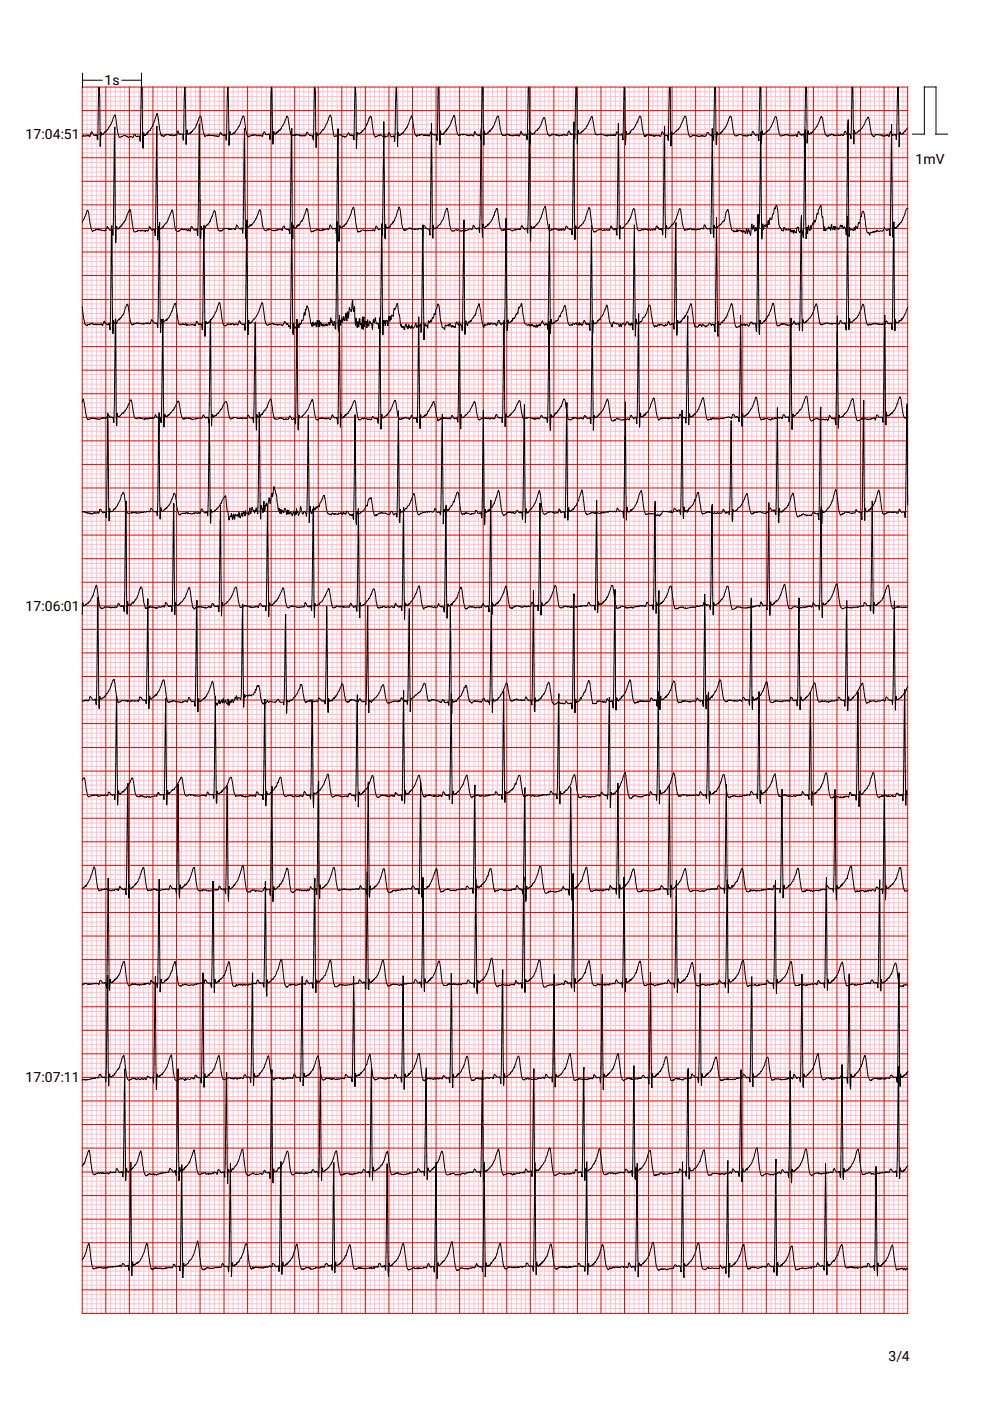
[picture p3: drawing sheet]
<svg xmlns="http://www.w3.org/2000/svg" width="210mm" height="297mm" viewBox="0 0 210 297" stroke-linecap="round" stroke-linejoin="round" font-family="sans-serif">
<defs><g id="words">
<g font-size="3">
<text x="22.1" y="18">1s</text>
<text x="5.4" y="29.5">17:04:51</text>
<text x="194.1" y="34.8">1mV</text>
<text x="5.4" y="129.5">17:06:01</text>
<text x="5.4" y="229.5">17:07:11</text>
<text x="188.4" y="288.7">3/4</text>
</g>
</g></defs>
<g fill="none" stroke="#ffc0cb" stroke-width=".21">
<path d="M17.4 19.5h175M18.5 18.5v260M19.5 18.5v260M20.5 18.5v260M21.4 18.5v260M23.5 18.5v260M24.5 18.5v260M25.5 18.5v260M26.4 18.5v260M28.4 18.5v260M29.5 18.5v260M30.5 18.5v260"/>
<path d="M31.5 18.5v260M33.4 18.5v260M34.5 18.5v260M35.5 18.5v260M36.5 18.5v260M38.4 18.5v260M39.5 18.5v260M40.5 18.5v260M41.5 18.5v260M43.4 18.5v260M44.4 18.5v260M45.5 18.5v260"/>
<path d="M46.5 18.5v260M48.4 18.5v260M49.4 18.5v260M50.5 18.5v260M51.5 18.5v260M53.4 18.5v260M54.4 18.5v260M55.5 18.5v260M56.5 18.5v260M58.4 18.5v260M59.4 18.5v260M60.5 18.5v260"/>
<path d="M61.5 18.5v260M63.5 18.5v260M64.4 18.5v260M65.4 18.5v260M66.5 18.5v260M68.5 18.5v260M69.4 18.5v260M70.4 18.5v260M71.5 18.5v260M73.5 18.5v260M74.4 18.5v260M75.4 18.5v260"/>
<path d="M76.5 18.5v260M78.5 18.5v260M79.4 18.5v260M80.4 18.5v260M81.4 18.5v260M83.5 18.5v260M84.5 18.5v260M85.4 18.5v260M86.4 18.5v260M88.5 18.5v260M89.5 18.5v260M90.4 18.5v260"/>
<path d="M91.4 18.5v260M93.5 18.5v260M94.5 18.5v260M95.4 18.5v260M96.4 18.5v260M98.5 18.5v260M99.5 18.5v260M100.5 18.5v260M101.4 18.5v260M103.5 18.5v260M104.5 18.5v260M105.5 18.5v260"/>
<path d="M106.4 18.5v260M108.5 18.5v260M109.5 18.5v260M110.5 18.5v260M111.4 18.5v260M113.5 18.5v260M114.5 18.5v260M115.5 18.5v260M116.4 18.5v260M118.4 18.5v260M119.5 18.5v260M120.5 18.5v260"/>
<path d="M121.5 18.5v260M123.4 18.5v260M124.5 18.5v260M125.5 18.5v260M126.5 18.5v260M128.4 18.5v260M129.5 18.5v260M130.5 18.5v260M131.5 18.5v260M133.4 18.5v260M134.5 18.5v260M135.5 18.5v260"/>
<path d="M136.5 18.5v260M138.4 18.5v260M139.4 18.5v260M140.5 18.5v260M141.5 18.5v260M143.4 18.5v260M144.4 18.5v260M145.5 18.5v260M146.5 18.5v260M148.4 18.5v260M149.4 18.5v260M150.5 18.5v260"/>
<path d="M151.5 18.5v260M153.4 18.5v260M154.4 18.5v260M155.4 18.5v260M156.5 18.5v260M158.5 18.5v260M159.4 18.5v260M160.4 18.5v260M161.5 18.5v260M163.5 18.5v260M164.4 18.5v260M165.4 18.5v260"/>
<path d="M166.5 18.5v260M168.5 18.5v260M169.4 18.5v260M170.4 18.5v260M171.4 18.5v260M173.5 18.5v260M174.5 18.5v260M175.4 18.5v260M176.4 18.5v260M178.5 18.5v260M179.5 18.5v260M180.4 18.5v260"/>
<path d="M181.4 18.5v260M183.5 18.5v260M184.5 18.5v260M185.4 18.5v260M186.4 18.5v260M188.5 18.5v260M189.5 18.5v260M190.5 18.5v260M191.4 18.5v260M17.4 20.5h175M17.4 21.4h175M17.4 22.4h175"/>
<path d="M17.4 24.5h175M17.4 25.5h175M17.4 26.4h175M17.4 27.4h175M17.4 29.5h175M17.4 30.5h175M17.4 31.5h175M17.4 32.4h175M17.4 34.5h175M17.4 35.5h175M17.4 36.5h175M17.4 37.4h175"/>
<path d="M17.4 39.5h175M17.4 40.5h175M17.4 41.5h175M17.4 42.4h175M17.4 44.4h175M17.4 45.5h175M17.4 46.5h175M17.4 47.5h175M17.4 49.4h175M17.4 50.5h175M17.4 51.5h175M17.4 52.5h175"/>
<path d="M17.4 54.4h175M17.4 55.5h175M17.4 56.5h175M17.4 57.5h175M17.4 59.4h175M17.4 60.5h175M17.4 61.5h175M17.4 62.5h175M17.4 64.4h175M17.4 65.4h175M17.4 66.5h175M17.4 67.5h175"/>
<path d="M17.4 69.4h175M17.4 70.4h175M17.4 71.5h175M17.4 72.5h175M17.4 74.4h175M17.4 75.4h175M17.4 76.5h175M17.4 77.5h175M17.4 79.4h175M17.4 80.4h175M17.4 81.4h175M17.4 82.5h175"/>
<path d="M17.4 84.5h175M17.4 85.4h175M17.4 86.4h175M17.4 87.5h175M17.4 89.5h175M17.4 90.4h175M17.4 91.4h175M17.4 92.5h175M17.4 94.5h175M17.4 95.4h175M17.4 96.4h175M17.4 97.5h175"/>
<path d="M17.4 99.5h175M17.4 100.5h175M17.4 101.4h175M17.4 102.4h175M17.4 104.5h175M17.4 105.5h175M17.4 106.4h175M17.4 107.4h175M17.4 109.5h175M17.4 110.5h175M17.4 111.4h175M17.4 112.4h175"/>
<path d="M17.4 114.5h175M17.4 115.5h175M17.4 116.4h175M17.4 117.4h175M17.4 119.5h175M17.4 120.5h175M17.4 121.5h175M17.4 122.4h175M17.4 124.5h175M17.4 125.5h175M17.4 126.5h175M17.4 127.4h175"/>
<path d="M17.4 129.5h175M17.4 130.5h175M17.4 131.5h175M17.4 132.4h175M17.4 134.5h175M17.4 135.5h175M17.4 136.5h175M17.4 137.5h175M17.4 139.4h175M17.4 140.5h175M17.4 141.5h175M17.4 142.5h175"/>
<path d="M17.4 144.4h175M17.4 145.5h175M17.4 146.5h175M17.4 147.5h175M17.4 149.4h175M17.4 150.5h175M17.4 151.5h175M17.4 152.5h175M17.4 154.4h175M17.4 155.4h175M17.4 156.5h175M17.4 157.5h175"/>
<path d="M17.4 159.4h175M17.4 160.4h175M17.4 161.5h175M17.4 162.5h175M17.4 164.4h175M17.4 165.4h175M17.4 166.5h175M17.4 167.5h175M17.4 169.4h175M17.4 170.4h175M17.4 171.4h175M17.4 172.5h175"/>
<path d="M17.4 174.5h175M17.4 175.4h175M17.4 176.4h175M17.4 177.5h175M17.4 179.5h175M17.4 180.4h175M17.4 181.4h175M17.4 182.5h175M17.4 184.5h175M17.4 185.4h175M17.4 186.4h175M17.4 187.5h175"/>
<path d="M17.4 189.5h175M17.4 190.5h175M17.4 191.4h175M17.4 192.4h175M17.4 194.5h175M17.4 195.5h175M17.4 196.4h175M17.4 197.4h175M17.4 199.5h175M17.4 200.5h175M17.4 201.4h175M17.4 202.4h175"/>
<path d="M17.4 204.5h175M17.4 205.5h175M17.4 206.4h175M17.4 207.4h175M17.4 209.5h175M17.4 210.5h175M17.4 211.5h175M17.4 212.4h175M17.4 214.5h175M17.4 215.5h175M17.4 216.5h175M17.4 217.4h175"/>
<path d="M17.4 219.5h175M17.4 220.5h175M17.4 221.5h175M17.4 222.4h175M17.4 224.5h175M17.4 225.5h175M17.4 226.5h175M17.4 227.5h175M17.4 229.4h175M17.4 230.5h175M17.4 231.5h175M17.4 232.5h175"/>
<path d="M17.4 234.4h175M17.4 235.5h175M17.4 236.5h175M17.4 237.5h175M17.4 239.4h175M17.4 240.5h175M17.4 241.5h175M17.4 242.5h175M17.4 244.4h175M17.4 245.4h175M17.4 246.5h175M17.4 247.5h175"/>
<path d="M17.4 249.4h175M17.4 250.4h175M17.4 251.5h175M17.4 252.5h175M17.4 254.4h175M17.4 255.4h175M17.4 256.5h175M17.4 257.5h175M17.4 259.4h175M17.4 260.4h175M17.4 261.5h175M17.4 262.5h175"/>
<path d="M17.4 264.5h175M17.4 265.4h175M17.4 266.4h175M17.4 267.5h175M17.4 269.5h175M17.4 270.4h175M17.4 271.4h175M17.4 272.5h175M17.4 274.5h175M17.4 275.4h175M17.4 276.4h175M17.4 277.5h175"/>
</g>
<g fill="none" stroke="#f00000" stroke-width=".21">
<path d="M17.4 18.5h175v260h-175zM22.4 18.5v260M27.4 18.5v260M32.4 18.5v260M37.4 18.5v260M42.4 18.5v260M47.5 18.5v260M52.5 18.5v260M57.5 18.5v260M62.5 18.5v260M67.5 18.5v260M72.5 18.5v260"/>
<path d="M77.5 18.5v260M82.5 18.5v260M87.5 18.5v260M92.5 18.5v260M97.5 18.5v260M102.4 18.5v260M107.4 18.5v260M112.4 18.5v260M117.4 18.5v260M122.4 18.5v260M127.4 18.5v260M132.4 18.5v260"/>
<path d="M137.5 18.5v260M142.5 18.5v260M147.5 18.5v260M152.5 18.5v260M157.5 18.5v260M162.5 18.5v260M167.5 18.5v260M172.5 18.5v260M177.5 18.5v260M182.5 18.5v260M187.5 18.5v260M17.4 23.5h175"/>
<path d="M17.4 28.4h175M17.4 33.4h175M17.4 38.4h175M17.4 43.4h175M17.4 48.4h175M17.4 53.4h175M17.4 58.4h175M17.4 63.5h175M17.4 68.5h175M17.4 73.5h175M17.4 78.5h175M17.4 83.5h175"/>
<path d="M17.4 88.5h175M17.4 93.5h175M17.4 98.5h175M17.4 103.5h175M17.4 108.5h175M17.4 113.5h175M17.4 118.4h175M17.4 123.4h175M17.4 128.4h175M17.4 133.4h175M17.4 138.4h175M17.4 143.4h175"/>
<path d="M17.4 148.4h175M17.4 153.4h175M17.4 158.5h175M17.4 163.5h175M17.4 168.5h175M17.4 173.5h175M17.4 178.5h175M17.4 183.5h175M17.4 188.5h175M17.4 193.5h175M17.4 198.5h175M17.4 203.5h175"/>
<path d="M17.4 208.4h175M17.4 213.4h175M17.4 218.4h175M17.4 223.4h175M17.4 228.4h175M17.4 233.4h175M17.4 238.4h175M17.4 243.4h175M17.4 248.5h175M17.4 253.5h175M17.4 258.5h175M17.4 263.5h175"/>
<path d="M17.4 268.5h175M17.4 273.5h175"/>
</g>
<g fill="none" stroke="#000" stroke-width=".21">
<path d="M17.5 15.5v3M17.5 17h4.2M25.8 17h4.2M30 15.5v3M192.4 27.1l-.5 .8-.1-.2-.2 .2-.1 .5-.2-.2-.1 .3-.3-.1-.1-.4-.2 3.2-.3-12.7-.3 11.1-.1-1.1-.7 .2-.4-.9-.3 1.1h-.2l-.1-.4-.4 .3h-.4l-.1 .1-.2-.1-.1 .1-.2-.3-.3 .1-.4-.2-.3 .1-.1-.2-.4 .6-.3-.1a11.4 11.4 0 0 1-.8-3.8l-.2-.3-1.2 2.4-.4 .2-.1 .4-.1-.2-.6 .6-.3 .1-.2-.7-.1 3-.2-12.1h-.2l-.2 10.9-.2-1-.6 .2-.5-.8-.4 1-.3-.3a.52 .52 0 0 1-.8 .1l-.2 .2-.4-.1-.2 .1-.2-.3-.1 .1-.2-.2-.3 .3-.1-.1-.3 .1-.1 .3-.2-.3-.1 .1a7.6 7.6 0 0 1-.8-3.5l-.3-.7-.9 2.2h-.1l-.4 .8-.1-.1-.3 .3-.1 .3-.1-.1-.1 .3-.2-.1-.3 .3-.2-.8-.2 2.7-.1-11.4-.2-.5-.2 11-.2-1-.2-.1-.2 .3h-.2l-.5-.8-.3 1.1-.3-.5-.3 .2a1.94 1.94 0 0 1-1.6-.2l-.3 .2-.1-.2-.4 .3-.1-.1-.4 .1-.2-.2-.7-3.7-.2-.2-1.4 3-.1-.1-.2 .3-.1-.1-.1 .3-.1-.1-.4 .5h-.3l-.1-.8-.2 2.7-.1-11.9h-.2l-.2 11.3-.2-1.2-.1-.1-.3 .1-.1 .2-.6-1-.4 1a.47 .47 0 0 0-.8 .1l-.4-.2-.3 .2-.2-.3h-.3a.86 .86 0 0 0-1 .3l-.4-.1-.2-.4-.6-3.6-.2-.2-.9 2.3-.6 .6-.2 .5-.1-.1-.3 .5-.1-.1-.4 .3-.2-.7-.1 2.8-.1-.1-.1-12.1h-.2l-.2 11.3-.2-1.1-.1-.2-.2 .3-.7-.7h-.2l-.3 .8-.2-.1-.1 .2-.4-.3-.1 .2-.1-.2-.6 .3-.2-.2h-.4l-.5-.2-.7 .5-.1-.2a13.7 13.7 0 0 1-.8-4.2l-.2-.1-.3 .5-.2 .7-.9 1.8-.1-.1-.3 .2-.1 .2-.1-.1-.2 .4-.3 .1-.2 .3-.1-.7-.1 3.1-.2-12.5h-.2l-.2 11.3-.2-1.2-.3 .2-.2-.1-.6-.8-.4 1.1-.2-.3h-.7l-.3 .1-.1 .2-.1-.3-.4 .1-.2-.3-.2 .3-.2-.4-.4 .3-.1-.1-.2 .3-.1-.2-.1 .3-.3-.7-.5-3.3-.1-.4h-.2l-.9 2.2-.5 .7-.1-.1-.3 .2-.3 .7h-.2l-.3 .2-.2-.7-.2 3-.1-11.9-.2-.4-.2 11.2-.2-1.4-.3 .3-.4-.1-.1-.3-.3-.3-.4 .9-.2-.1-.1-.3-.1 .3-.2-.1-.3 .2-.1-.2-.2 .1-.1-.1-.4 .3-.1-.3a.47 .47 0 0 1-.8-.1l-.2-.1-.1 .2-.2-.2-.6 .2-.5-.2-.7-3.8-1.3 2.7-.1-.1-.4 .5-.1-.1-.1 .4-.1-.2-.2 .4-.2 .1h-.3l-.1-.7-.2 3-.1-9.8-.2-2.3-.2 11-.2-1.1-.6 .1-.5-.8-.3 1-.9-.2-.3 .3-.3-.1-.2 .2-.4-.2-.1-.2-.2 .3-.4-.3-.3 .2-.1-.3-.2 .3-.5 .2-.1-.5h-.2l-.6-3.4-.2-.1-.7 1.8-.4 .7-.2-.1-.1 .4-.1-.1-.3 .2-.1 .4-.1-.1-.1 .3-.2-.1-.1 .2-.3-.1-.1-.5-.1 2.7-.2-12.1h-.2l-.2 11.2-.2-1.2a.64 .64 0 0 1-1-.4l-.1-.2-.4 1-.1-.3-.1 .2-.1-.2-.2 .2-.1-.2-.9 .2-.3-.1-.1 .1-.2-.3-.1 .2-.4-.3-.1 .3-.1-.2-.2 .3-.5-.1-.1-.2-.1 .1-.3-1-.4-2.9-.2-.1-.9 2.3h-.1l-.4 .8-.1-.2-.1 .4-.1-.2-.2 .5-.1-.2-.1 .3-.5 .2-.2-.8-.1 3.1-.2-12.3h-.2l-.2 11.2-.2-1.1a.64 .64 0 0 1-1-.5l-.1-.2-.3 1a.5 .5 0 0 0-.8-.1l-.1-.1-.2 .1-.1-.2-.7-.1-.2 .1-.1-.2-.1 .3-.2-.3-.6 .4-.1-.3-.1 .1-.8-4.2-1 2.4-.5 .8-.1-.3-.1 .6-.1-.2-.2 .5-.1-.2-.1 .5-.1-.2-.1 .2h-.3l-.2-.8-.1 3-.2-12.2h-.2l-.2 11.3-.2-1.3-.6 .1-.3-.3-.1-.4-.2 .1-.2 .8h-.3l-.1-.2-.5 .2-.1-.3-.2 .3-.4-.4-.1 .2-.1-.2-.2 .3-.1-.2-.1 .2h-.4l-.1 .2h-.1l-.4-.8-.4-3-.2-.6-.9 2.5-.4 .3-.4 .8-.1-.1-.1 .4-.1-.3-.2 .4-.1-.1-.1 .3-.2 .1-.2-.8-.2 3.1-.3-12.6-.3 11.5-.2-1.2-.5 .3-.5-1-.2 .8h-.5l-.1 .2-.1-.3-.2 .2-.8-.5-.1 .3-.2-.1-.7 .4-.4-1-.4-3.1-.2-.4-.2 .5-.1-.1-.4 1.3-.1-.1-.4 1.1-.1-.1-.4 .7-.1-.2-.1 .5-.1-.1-.7 .3-.1-.4-.2 3.6-.1-11-.2-2.1-.2 11.2-.2-.9-.1-.2-.2 .2-.1-.3-.3 .2-.2-.6-.5 .8-.4 .2-.3-.3-.1 .2-.7-.6-.1 .2-.2-.1-.3 .3h-.2l-.2 .2a15.3 15.3 0 0 1-.8-4.4l-.2-.2-.6 1.7-.8 1.5-.1-.1h-.1l-.5 .8-.5 .4-.2-.6-.2 3.1-.1-12-.2-.7-.2 11.2-.2-.9-.1 .1-.2-.2a.79 .79 0 0 1-.8-.7l-.5 .9-.2-.2-.3 .2-.4-.2-.1 .2-.4-.4-.4 .2-.1-.3-.1 .4-.2-.3-.3 .3-.5-.2-.6-3.6-.3-.4-.6 1.8h-.1l-.3 .5-.4 .8-.1-.2-.1 .3-.1-.1-.1 .3-.2-.2-.1 .5-.1-.2-.2 .3h-.2l-.1-.6-.1 .1-.1 2.7-.3-12.1-.3 11.1-.3-1.2a.57 .57 0 0 1-.6 .1 .57 .57 0 0 1-.3-.6l-.4 1-.4-.2-.2 .1-.3-.1-.3 .1a.52 .52 0 0 0-.8-.1l-.1-.1-.7 .3-.1-.1-.1 .3a7 7 0 0 1-.8-3.5l-.1-.7-.2-.3-.7 1.9-1 1.6-.1-.1-.1 .3-.1-.2-.2 .3-.5 .2-.1-.7-.2 2.9-.3-12.3-.3 11.3-.2-1.2-.1-.1-.1 .3-.2-.2-.1 .1-.5-.6-.4 .9-.2-.2-.6 .1-.1-.2-.2 .2-.3-.2-.4 .1-.1-.3-.1 .2-.2-.2-.1 .3-.3-.1-.3 .3a11.6 11.6 0 0 1-.8-4.2l-.2-.2-1 2.4-.7 .9-.1-.1-.1 .3-.1-.1-.1 .4-.2-.2-.1 .2h-.3l-.1-.9-.2 3.2-.3-12.2-.3 11.3-.1-1.4h-.5l-.1 .1-.3-.3-.1-.5-.3 1-.2-.2-.1 .2-.2-.1-.1 .2-.4-.2-.3 .2-.2-.4-.1 .3-.3-.2-.2 .1-.1-.1-.6 .5-.2-.4-.1 .3-.1-.1a13 13 0 0 1-.8-4.4l-.2-.3-1 2.7-.4 .5-.1 .4-.4 .1-.1 .4-.1-.2-.1 .5-.1-.1-.2 .3h-.3l-.1-.6-.1 3.4-.2-13h-.2l-.2 11.5-.2-1.2-.7 .1-.2-.5-.2 .1-.3 .7-.3-.2-.7 .2-.1-.3-.2 .1a.61 .61 0 0 0-1 .1l-.1-.2-.4 .3-.2-.4-.7-4.5-.2 .2a9.9 9.9 0 0 1-1.7 3.3l-.1-.1-.1 .3-.1-.1-.4 .6-.1-.1-.2 .3-.1-.7-.2 3.1-.1-10.6-.2-2-.2 11.2-.2-1.1-.1 .2-.1-.2-.4 .2-.5-.9-.4 1.1-.2-.4-.1 .2-.2-.1-.5 .2-.2-.1-.1 .1-.1-.2-.2 .3M193.5 28.4h2.5v-10h2.4v10h2.5M192.4 44.2l-.5 .6-.6 1.9-.3 .5-.3 .1-.1 .4h-.2l-.1 .4-.1-.2-.2 .5-.1-.2-.1 .3-.1-.3-.2 .1-.1-.5-.1 2.5-.3-23.9-.3 23.6-.2-1.5-.5 .4-.4-.4-.1-.4-.2 .8h-.1l-.2 .2-.3-.2-.4 .2-.4-.3-.2 .4-.2-.2-.2 .3-.1-.2-.2 .2-.1-.1-.1 .1h-.3l-.1 .5h-.1l-.1-.5-.2 .1-.2-.2-.6-3.8-.3-.6-.3 1.2-.1-.2-.1 .2-.1 1.3-.3-.1-.2 1.3-.1-.4-.2 .2-.1-.5-.1 1-.2-.6-.2 .7-.3-.3-.2 .2-.3-.6-.1 2-.2-24.8-.4 24.5-.2-1.5-.2-.4-.2 .5-.1-.1-.2-.7-.1 .5-.2-.5-.2 .7-.3 .3-.1-.4-.2 .3-.3-.6-.1 .8-.2-.9-.2 .8-.1-.1-.2-1.1-.2 1.4-.2-.7-.1 .3-.2-.4-.1 .5-.3-.1-.2 .5-.2-1-.1 .9-.7-5.4-.5 .9-.1 1-.2-.1-.4 1.8-.2-.4-.1 .9-.2-.4-.3 1.4-.1-.8-.1 .1-.1 1-.2-.3-.1-.8-.2 1.7-.2-1.3-.1 2.5-.2-23.2-.4 22.9-.3-1.7-.2 .5-.1-.5-.2 .6-.3-1.2-.2 .1-.1 .3-.1 .9-.1-.2-.2 .1-.1-.6-.2 .8-.1-.7-.2 .4-.1-.5-.1 .5-.1-.1-.1-.6-.2 .4-.1-.3-.3 .2-.2-.3-.1 .3-.4-.6-.1 .8-.2-.2-.1 .1-.1-.1-.5-.9-.3-3.1-.3-1.3-.3 .9-.1-.4-.2 1.4-.1-.1-.1 .1-.2 1.2-.3-.4-.3 1.5-.1-1-.3 1.6-.1-.8-.2 .5-.1-.3-.2 .3-.1 .7-.2-1.3-.2 3.3-.2-22.8-.4 20.6-.2 .4-.1-.1h-.2l-.2-.6-.2 .8-.2-1.3-.2 .9-.1-.1-.1-1-.3 2.4-.4-1.2-.2 .8-.2-1.1-.2 1.1-.4-.7-.2 .4-.1-.2-.1 .2-.1-.3-.2 .1-.2-.3-.4 .5-.1-.5-.2 .4-.3-.1-.2 .2-.2-.4-.1 .1-.2-.2-.8-4.3-.4 .6-.3 1.7-.1 .2-.1-.1-.2 .1a1.28 1.28 0 0 1-.9 1l-.4 .5-.4-.2-.1-.5-.1 2.7-.3-23.2-.3 22.4-.2-1.2-.6 .2-.5-1-.3 1-.4-.2-.3 .3-.3-.1-.4 .2-.4-.2-.1 .2-.1-.2-.2 .2-.6-.4-.1 .2-.2-.1-.3 .3-.4-.2-.1 .3-.5-1.4-.4-3-.2-.2-.7 2.1-.7 1.2-.2-.1-.1 .4-.1-.1-.4 .6-.1-.1-.1 .3-.3-.2-.1-.6-.2 2.6-.2-23.7-.4 23.1-.2-1.3-.6 .2-.1-.5h-.2l-.2-.3-.3 .9-.1-.3-.4 .3-.4-.1-.1 .2-.3-.3-.1 .3-.2-.3-.3 .1-.2-.2-.4 .3-.3-.2-.4 .4-.5-.2-.6-4-.1-.4-.2-.2-.6 2.1-.8 1.2-.1-.1-.6 .9-.1-.1-.2 .2-.1-.1-.1 .2-.2-.7-.1 2.9-.3-24.6-.3 23.8-.2-1.5-.1 .2-.1-.1-.2 .2h-.2l-.4-.8-.4 1-.2-.2-.2 .1-.2-.1-.4 .2-.1-.2-.4 .2a.45 .45 0 0 0-.3-.3 .45 .45 0 0 0-.5 .1l-.7 .5-.1-.2-.2 .2a18.6 18.6 0 0 1-.9-5.1l-.1-.1-.1 .1-.8 2.7-.3 .5-.5 .6-.1-.2-.4 .7-.1-.2-.1 .3-.2-.2-.1 .2-.1-.7-.1 .2-.1 2.8-.2-25-.4 24-.2-1.2-.2-.1-.1 .2-.7-.8-.3 .9h-.2l-.2-.3-.1 .3-.2-.1-.1 .1h-.2l-.1-.2-.2 .3-.5-.4-.2 .1-.1-.2-.2 .2-.1-.1-.3 .3-.2-.1-.1 .2-.1-.1-.2 .2-.2-.4-.7-4.9-1.3 3.4-.4 .3-.1 .3-.1-.1-.4 .7-.1-.3-.1 .4-.2-.1-.1 .2-.1-.6-.1 .1-.1 3.1-.2-23.6-.4 21.9-.2-1h-.3l-.1 .3-.2-.1-.4-.8-.4 1-.1-.2-.3-.1-.2 .2-.2-.1-.1 .2-.2-.2a.56 .56 0 0 1-.9 .2l-.1-.2-.4 .1-.3-.1-.2 .2-.3-.3-.1 .4-.2-.3-.3 .3-.2-.4-.1 .1-.7-4.4-.2 .1-.1 .6-.1-.1-.1 .2-.3 1.1-.5 .9-.4 .4-.1 .3-.1-.2-.2 .4-.2 .1-.1-.1-.2 .5-.3-.3-.1-.6-.1 2.8-.2-23.2-.4 22.2-.2-1-.5 .3-.6-.9-.3 1a.44 .44 0 0 0-.4-.2 .44 .44 0 0 0-.4 .3l-.4 .1-.2-.2-.1 .3-.2-.2-.6 .3-.4-.4-.4 .2-.3-.2-.2 .1a.5 .5 0 0 1-.5 .2 .5 .5 0 0 1-.4-.3l-.8-4.6-.4 .9a4.9 4.9 0 0 1-.9 2.3l-.2 .3-.4 .2-.1 .5-.3-.1-.4 .4-.2-.9-.1 2.8-.3-24.3-.3 23.7-.3-1.4a.81 .81 0 0 1-.9-.6h-.2l-.3 .8-.1-.3-.2 .2-.1-.2-.4 .3-.6-.2-.1 .2a.58 .58 0 0 0-.8-.1l-.1-.3-.2 .1-.1-.1-.3 .3h-.3l-.2 .3-.1-.2-.2 .2-.5-1.4-.2-1.8a2.53 2.53 0 0 0-.4-1.9l-1.1 3.4-.2-.2-.1 .5-.1-.1-.3 .3-.1 .5-.1-.2-.1 .3-.3 .1-.3-.1-.1-.7-.1 3.1-.3-24.9-.3 24.1-.2-1.4-.7 .2-.4-.8-.4 1.1-.3-.3-.2 .2-1-.1-.2 .2-.8-.2h-.3l-.1 .3-.3 .1-.1-.2-.2 .2-.9-5.3-1.5 3.6-.2-.1-.3 .6-.2-.1-.3 .5-.2-.3-.1 .2-.1-.5-.2 3.4-.2-23.9-.3 22.3-.2-1.3-.1 .2-.5 .1-.5-.9-.4 1-.2-.2-.8 .3-.2-.3-.1 .3-.1-.1-.1 .2-.2-.1-.1 .1-.1-.2-.4 .1-.1-.2-.4 .3-.1-.1-.4 .3-.2-.1-.1 .2-.2-.4-.6-4.1-.2-.5-.7 2.1-.3 .6-.1-.1-.2 .2-.4 .9-.1-.4-.2 .5-.1-.2-.1 .5-.3 .1-.1-.1-.1 .1-.2-.7-.1 3-.2-23.5-.4 22.4-.2-1-.1 .1h-.5l-.3-.4-.1-.4-.3 .3-.1 .6-.4-.3-.3 .3-.4-.1-.1 .2-.2-.1-.3 .2-1.1-.5-.2 .3-.1-.1a.47 .47 0 0 1-.6 .2 .47 .47 0 0 1-.3-.4l-.6-3.7-.2-.3-.7 1.8-1 1.5-.1-.2-.1 .3-.1-.3-.2 .5-.4 .1-.1 .2-.1-.9-.2 3.1-.2-23.4-.4 22.3-.2-1.2-.2 .3a.94 .94 0 0 1-.8-.8l-.1-.1-.3 1a.48 .48 0 0 0-.8-.1l-.4-.1-.1 .3-.1-.3-.3-.1-.1 .1-.4-.1-.1 .2-.1-.2-.2 .4-.2 .2-.1-.2-.1 .3-.2-.3-.1 .2-.3-.2-.6-3.8-.2-.4-.4 1.2-.1-.1-.3 .7-.1 .7-.1-.1-.4 .7-.1-.1-.3 .3-.1 .4-.1-.2-.1 .5-.1-.2-.2 .2-.1-.2-.1 .3-.2-.8-.1 2.8-.1-.2-.2-24.3-.3 23.8-.2-1.4h-.1a.44 .44 0 0 1-.6 .2 .44 .44 0 0 1-.2-.5l-.2-.3-.1 .1-.2 .9-.4-.3-.1 .3-.4-.4-.2 .2-.1-.1-.2-.1-.1 .2-.4-.3-.4 .5-.1-.1-.1 .2h-.3l-.3-.3-.2-.8-.4-3.1-.2-.4-1.1 2.8h-.2l-.6 1-.1-.2-.1 .4-.1-.1-.2 .2-.1-.2-.1 .2-.2-.6-.2 2.9-.2-24.1-.3 23.2-.2-1.4h-.4l-.1 .2h-.2l-.4-.8-.4 1-.4-.2-.1 .3-.6-.3-.1 .2-.1-.1-.2 .1a.45 .45 0 0 0-.4-.2 .45 .45 0 0 0-.4 .3l-.1-.1-.3 .2-.3-.1-.8-4.8-.6 1.2-.3 1.2-.3 .4-.1-.1-.4 .8-.1-.1-.1 .4-.1-.2-.4 .7-.2-.2-.1 .1-.1-.5-.2 3.5-.2-24.6-.4 23-.2-1.3-.1 .1a.6 .6 0 0 1-.8-.5l-.1-.2-.3 .9-.1-.1-.2 .2-1-.3-.1-.2-.2 .3-.3-.2-.9 .5a12.2 12.2 0 0 1-.9-4.3l-.2-.2-1.1 2.5M17.4 65.1l.5 3.5 .3 .4 .3 .1 .3-.4 .2 .2 .1-.3 .5-.1 .1 .4 .4-.2 .1 .2 .1-.2 .2 .2 .1-.2 .4 .2 .1-.2 .1 .1 .3-.2 .2 .5 .4-1 .1 .4 .5 .3h.2l.2-.3 .2 1.5 .4-22.2 .2 23 .1-2.9 .2 .7 .4-.2 .1 .2 .1-.5 .3-.4 .1 .2 .1-.4 .1 .2 .2-.4 .1 .1 .1-.4 .4-.4a4.1 4.1 0 0 1 .8-2.1l.5 3.1 .4 1.2 .3 .1 .1-.3 .3-.1 .1 .2 .4-.3 .3 .2 .2-.1 .8 .3 .1-.2 .2 .1 .2-.2 .3 .1 .1-.2 .4 .3 .4-.9 .3 .4a.61 .61 0 0 0 .9 .3l.2 1 .4-22.4 .2 23.4 .1-2.7 .1-.1 .2 .8 .8-.7 .1 .2 .1-.5 .1 .2 .3-.4 .7-1.4 .6-1.6 .7 4.2a.42 .42 0 0 0 .3 .4 .42 .42 0 0 0 .5-.3l.2 .2 .1-.2 .2 .3 .3-.3 .2 .4 .1-.3 .5 .3 .5-.3 .3 .3 .2-.2 .2 .2 .3-.9 .4 .7 .3-.1 .1 .1 .2-.1 .2 1.2 .3-22.1 .2 23.6 .2-3.3 .1 .5 .2-.1 .1 .1 .1-.3 .2 .1 .3-.7 .1 .2 .3-.4 1.5-3.4 .5 3.5 .2 1 .3 .5 .5-.1 .2-.4 .1 .2 .1-.1 .3 .1 .2-.2 .1 .2 .3-.2 .2 .3 .6-.3 .2 .4 .4-1 .3 .6 .4 .3 .3-.2 .2 1.4 .4-23.5 .2 24.4 .1-2.8 .1-.3 .1 .6 .2 .1 .2-.3 .1 .1 .4-.8 .1 .1a7.8 7.8 0 0 0 1.6-3.4l.1-.1h.1l.5 3.6 .2 .9 .2 .2 .3 .1 .1-.3 .1 .1 .2-.1 .1 .1 .4-.3 .1 .2h.4l.6 .3 .1-.3 .2 .2 .1-.1h.5l.1 .3 .5-.9 .5 .6 .1-.2 .3 .7 .2-.2 .1 .6 .3-22.6 .3 23.9 .1-2.5 .2 1.1 .2-.3 .2 .5 .1-.7 .1-.3 .1 .3 .1-.4 .1 .8 .2-1.1 .1 .5 .1-.3 .1 .1 .1-.8 .2 .1 .1-.1 .3-1.7 .1 .6 .1-1.2 .1 .2 .2-1 .4 1.1 .4 2.6 .1 .2 .1-.2 .1 .7 .2-1 .1 .9 .1-.5 .1 .4 .2-.6 .2 .9 .2-1.4 .2 1.4 .2-1.4 .1 1.4 .2-1.1 .2 .8 .2-.3 .1 .5 .2-.5 .2 .5 .2-.5 .1 .3 .1-.3 .2 .4 .3-.8 .2 .7 .2-1.6 .1 1 .1-.4 .2 1 .3-.9 .3 1.7 .3-22.9 .3 23.3 .1-2.3 .1 .4 .1-.5 .2 1.2 .2-1.7 .1 1.1 .3-1.3 .2 .9 .1-.2 .2-1.5 .2 1.7 .2-1.9 .1 1.4 .2-2.4 .4 1 .3-2.5 .2 2.5 .2-1.1 .2 4.1 .1-1.7 .3 2.1 .1-1.3 .2 1.2 .2-1.9 .1 1.3 .2-.1 .1 1 .2-2.5 .1 2.7 .2-2.7 .1 2.1 .1-1.1h.1l.1 .5 .1-.6 .1 1.5 .2-1.8 .1 1.3 .1 .1 .2-1.2 .2 .6 .2-.1 .2 1.4 .2-2.2 .2 .8 .2-1.2 .2 1.3 .1 .1 .1-.2h.2l.1 1.2 .2-1.6 .1 2.4 .4-23.1 .2 23.7 .1-3.2 .2 .6 .1-.6 .1 1.2 .2-1.2h.2l.2 1.2 .2-2 .2 1 .1-1 .1 .7 .2-1.1 .3 .4 .2-1.7 .1 .3 .6-1.4 .7 4.9 .1-.4 .1 .6 .4-.2 .2 .8 .3-1.4 .4 1.1 .2-.9 .1 .7 .1-.4 .3 .5 .2-.6 .1 .5 .2 .1 .5-1.2 .2 1.1 .1-.5 .2 .4 .5-.6 .1 1.7 .4-22.8 .2 24.4 .2-3.5 .3 .6 .2-.3 .1 .7 .2-1.6 .3 .4 .2-.6 .1 .5 .2-1.1 .2 .3 .2-1.1 .2 .3 .1-1 .5-1.3 .2 .4 .3 3 .4 1.7h.3l.2 .4 .1-1 .1-.1 .1 .4 .3-.1 .2-.4 .1 .5 .2-.7 .3 .8 .1 .1 .1-.4 .1 .3 .1-.2 .2 .3 .1-.2 .1 .3 .2-1 .2-.3 .1 .5 .4 .4 .2-.5 .3 .3 .1 1.2 .4-23.5 .2 24.3 .2-2.9 .3 1 .2-.8 .3 .1 .2-.4 .1 .3 .6-1.2 .1-.1 .1 .1 .9-2.6 .9 5 .1 .1 .1-.6 .1-.1 .1 .3 .2-.3 .2 .1 .2-.5 .2 .4 .1-.3 .1 .4 .2-.4 .5 .3 .5-.2 .2 .5 .3-1 .2-.2 .4 .9 .6-.4 .2 1.5 .3-23.6 .2 23.6 .1 .2 .1-2.3 .2 .7h.2l.2-.4 .1 .1 .1-.2 .1 .1 .1-.6 .2 .2 .1-.3 .1 .1 .3-.9 .1-.1 .1 .2 .1-.4 .1 .2 .2-1.4 .1 .3 .5-1.1 .3 2.5 .4 1.7a.58 .58 0 0 0 .9 .3l.2 .4 .1-.4 .1 .3 .2-.4 .1 .3 .3 .3 .1-.3 .2 .4 .2-.6 .2 .6 .1-.5 .2 .2 .1-.4 .2 .4 .5-1.1 .5 1 .2-.5 .2 .3 .1-.1 .2 1.1 .3-22.2 .2 23.1 .2-3 .2 1 .3-.3 .2 .1 .1-.4 .1 .1 .1-.3 .2 .2 .1-.2 .1 .1 .4-1.1 .1 .3 .1-.7 .3-.6 .1 .1 .4-1.2 .2 .1 .6 3.7 .3 .4 .4-.3 .1 .3 .1-.3 .3-.1 .1 .2 .3-.3 .1 .3 .2-.5 .3 .6 .2-.5 .1 .3 .1 .1 .1-.2 .2 .4 .5-1.1 .4 .9 .1-.2 .3 .2 .2-.2 .2 1.5 .3-22.3 .3 22.8 .1-2.6 .2 .7 .5-.2 .6-.9 .1 .2 .2-.6 .2-.1 .3-.5 .5-1.1 .2-.9 .2 .5 .2 1.4a6 6 0 0 0 .8 2.8l.3-1.1 .2 .4 .2-.1 .2 .2 .1-.2 .2 .1 .3 .7 .2-.7 .2 .7 .4-.9 .5 .6 .3-.8h.2l.3 .8 .2-.4 .1 .4 .2-.5 .1 .1 .2 1.4 .3-22.3 .2 23.6 .2-3.6 .1 .9 .4-.2 .2 .2 .1-.4 .2-.1 .1 .2 .3-.9 .5-.4 .3-.6 .6-1.8 .3 1.3a7.3 7.3 0 0 0 .8 3.4l.1-.3 .4 .3 .1-.4 .2-.1 .2 .2 .1-.3 .2 .2 .2-.1 .2 .2 .2-.1 .1 .3 .3-.4 .2 .2 .4-.9 .4 .8 .3-.3 .1 .2 .2-.3 .2 1.3 .4-22.6 .2 23.9 .1-3 .1-.2 .1 .5 .1-.1 .1 .2 .2-.4 .1 .2 .1-.3 .1 .1 .4-.7 .1 .2 .2-.6 .1 .2 .4-1h.1l.7-1.8 .8 4.9 .6 .1 .2-.4 .1-.2 .1 .3 .2-.3 .3 .5 .2-.6 .6 .7 .1-.4 .3 .1 .4-.6 .4 .6 .2-.4 .1 .1h.3l.2 1.6 .3-24.3 .3 25.2 .1-3.1 .1 .4 .3 .3 .4-.7 .1 .2 .1-.4 .2 .1 .1-.5 .4-.3 1.1-3 .9 5a.68 .68 0 0 0 .9-.3l.1 .1 .3-.4 .2 .3 .3-.3 .2 .4 .1-.4 .1 .2 .2-.1 .3 .4 .4-.9 .1 .1 .2-.1 .1 .4h.2l.4-.1 .1 .1 .2 1.6 .3-24.9 .3 25.6 .1-3.2 .1 .7 .3 .1 .4-.6 .1 .3 .4-.7 .1 .1 .1-.6 .1 .1 .2-.4 .1 .1 .9-2.7 .9 4.9 .1-.1 .3 .1 .2-.3 .1 .1 .1-.3 .2 .2 .1-.2 .1 .2 .2-.2 .3 .3 .2-.2 .3 .4 .3-.2 .5 .2 .6-1 .3 .7h.3l.2-.3 .1 .1 .2 1.5 .4-24.5 .2 24.6 .1-2.5 .3 .7 .3-.2 .1 .1 .2-.4 .1 .2 .3-.6a1.63 1.63 0 0 0 .8-1.3l.7-1.8 .2 .4 .7 4 .2 .1 .6-.2 .1-.2 .1 .2 .1-.2h.5l.4 .2 .3-.2 .2 .3 .3-.3 .4 .1 .4-.1 .1 .2h.3l.3-.8 .4 .6 .3 .2 .2-.3 .3 1.6 .3-24.1 .2 23.9 .1 .1 .1-2.4 .1 .8 .3 .1 .4-.5 .1 .2 .1-.4 .1 .1 .2-.3 .1 .1 .4-.7 .1 .1 .9-2.5 .2 .2 .4 2.8 .4 1.4 .3 .1 .2-.4 .2 .3 .3-.3 .3 .1 .2-.2 .3 .3 .2-.3 .3 .3 .2-.1 .1 .1 .2-.1 .3 .1 .1-.2 .4 .2 .4-.8 .4 .6h.4l.2-.1 .2 1.4 .4-22.9 .2 23.2 .1-2.4 .2 .7 .5-.1 .1-.5 .1 .2 .2-.2 .1 .2 .1-.5 .1 .2 .2-.4h.1l.9-2.2M17.4 85.2l.2-.6 .2 .7a10 10 0 0 0 .8 3.7l.7-.4 .1 .2 .4-.2 .1 .2 .2-.1 .3 .2 .3-.1 .2 .1 .6-.3 .1 .2 .2-.2 .1 .1 .1-.2 .2 .2 .1-.1 .1 .1 .6-.8 .2 .5 .7 .1 .2 1.1 .4-22 .2 22.7 .1-2.7 .1 .6 .3 .2 .6-.8h.4l.1-.4h.2l.4-.8 .1 .1 .1-.7 .6-1 .8 3.8 .5 .2 .3-.3 .2 .2 .1-.2 .1 .2 .1-.1a.6 .6 0 0 0 .8 .2l.1 .2 .1-.3 .7 .1 .1-.2 .2 .2 .1-.2 .3 .2 .1-.3 .2 .2 .3-.1 .2-.7 .1 .2a.56 .56 0 0 0 .9 .4l.2 1.1 .4-22 .2 23 .2-2.8 .1 .6 .1-.3 .2 .3 .4-.5 .1 .1 .3-.5 .6-.5 .2-.6 .1 .1 .6-1.4 .3 .1a11 11 0 0 0 .8 3.7l.1-.1 .2 .1 .1-.3 .2 .2 .1-.2h.5l.1 .2 .2-.2 .2 .3 .2-.1 .2 .2 .3-.2 .4 .1 .2-.2 .3 .1 .3-.2 .2 .2 .3-.2 .3-.7 .4 .8 .5-.2 .2 1.1 .4-21.7 .2 22.5 .1-2.5 .1-.1 .1 .7 .1-.3 .2 .1 .1-.2 .1 .1 .1-.2 .1 .2 .2-.6h.3l.8-1.3a1.64 1.64 0 0 1 .8-1.2l.8 3.6a.52 .52 0 0 0 .8-.3l.1 .2 .3-.1 .5 .3 .5-.2 .2 .1 .1-.1 .2 .2 .4-.2 .5 .2 .3-.8 .4 .7h.3l.2-.2 .2 1.2 .4-21.5 .2 23 .1-3.3 .2 .6 .1-.3 .1 .3 .2-.3 .1 .2 .1-.5 .1 .2 .2-.4 .1 .2 .3-.8 .1-.1 .1 .2 .1-.4 .4-.4 .3-1.1 .4-.7 .8 4.2 .1-.1 .1 .2h.3l.6-.3 .1 .1 .2-.2 .1 .3 .4-.1 .1 .4 .4-.3 .1 .1h.5l.3-.8 .5 .9 .3-.3h.2l.2 1.2 .3-22.2 .3 23.5 .1-3.2 .2 .6 .5-.2 .3-.5a6.5 6.5 0 0 0 1.7-2.9l.1-.3 .2 .4 .4 2.8 .3 1.1 .4 .1 .4-.5 .2 .1 .3-.1 .7 .3 .1-.2 .1 .1 .3-.1 .4 .3 .5-1.1 .4 .7h.6l.2 1.3 .3-23 .2 23.7 .2-2.9 .1 .9 .1-.1 .2 .2 .4-.8 .1 .3 .1-.4 .1 .1 .2-.3 .1 .2 .1-.5 .4-.4 .9-2 .2 .4 .4 2.8 .3 1 .4-.1 .4-.4 .2 .3 .1-.3 .1 .2 .1-.2 .4 .3 .1-.1 .2 .2 .1-.2h.2l.3 .2 .3-.7 .8 .6 .2-.2 .2 1.1 .4-22.5 .2 23.7 .2-3.1 .1 .7 .4-.2 .1 .1 .4-.6 .1 .2 .3-.7 .5-.5 .9-2.1 .8 4.1 .3-.1 .2 .2 .1-.3 .2 .1 .3-.3 .1 .2 .2-.2 .1 .1h.4l.3 .3 .3-.3 .2-.6 .4 .8 .2-.1 .2 .1 .2-.2 .2 1.1 .3-22.5 .3 23.7 .1-3 .2 .7 .1-.1 .1 .1 .2-.3 .1 .2 .1-.5 .1 .2 .1-.3 .2 .2 .3-.8 .1-.2 .1 .2 .6-1.4 .1 .1 .1-.6 .3-.3 .6 3.3 .3 .9 .3-.4h.2l.1-.3 .1 .2 .4-.3 .1 .3 .1-.2 .4 .2 .2-.2 .3 .2 .1-.2 .4 .3 .3-.9 .5 .8 .5-.2 .2 .9 .3-21.5 .3 23 .1-3.1 .1 .5 .3 .2 .6-.7 .1 .1 .7-.9 1-2 .2 .4 .6 3.4 .3 .2 .4-.4 .3 .1 .2-.2 .3 .2 .2-.2 .2 .2 .3-.2 .3 .3a.5 .5 0 0 1 .8-.1l.2-.1 .4-.9 .2 .5a.58 .58 0 0 0 .8 .2l.2 1.1 .4-21.7 .2 22.6 .1-2.6 .1-.2 .1 .7 .1-.2 .2 .3 .3-.5 .2 .1 .1-.4 .1 .1 .8-.9 .3-1 .6-1 .2 .3 .6 3.5 .2 .2 .2-.3 .2 .1 .1-.2 .3 .2 .1-.2h.3l.6 .3 .1-.2 .2 .3 .1-.2 .1 .3 .2-.3 .1 .1 .3-.2 .2 .2 .3-.1 .3-.7 .4 .6 .2 .1 .2-.2 .1 .2 .2-.1 .2 1.1 .3-21.6 .3 23.3 .1-3.6 .1 .7 .2-.3 .1 .3 .2-.3 .1 .1 .1-.6 .1 .2 .1-.3 .2 .1 .3-.7 .4-.3 .1-.5 .1-.1 .1 .2 .6-1.7 .2 .3 .7 4 .2 .1 .1-.1 .2 .2 .3-.4 .2 .1 .1-.3 .3 .2 .2-.2 .1 .2h.3l.2 .1 .4-.3 .5 .4 .4-.8 .5 .7 .6-.3 .2 1.3 .3-22 .2 23.5 .2-3.3 .1 .5 .2-.1 .1 .2 .4-.5 .1 .1 .1-.5 .1 .3 .8-1.1 .9-2.3 .8 4.4 .5 .3 .2-.3 .1 .2 .3-.5 .2 .2a.6 .6 0 0 1 .8 .2l.8-.2 .2 .2 .3-.3 .4 .2 .4-1 .6 .8 .4-.4 .2 1.5 .4-23.4 .2 24.1 .2-3.1 .1 .9 .1-.1 .2 .2 .4-.6 .1 .3 .1-.5 .1 .2 .1-.4 .4-.2 1.2-2.9 .3 1.4a8.8 8.8 0 0 0 .8 3.3l.4-.4 .1 .1 .1-.2 .1 .2 .1-.2h.5l.3 .1 .2-.2 .2 .3 .1-.1 .1 .1 .3-.2 .2 .2 .4-.4 .1 .2 .4-.1 .6 .2 .2-.9 .6 .9 .1-.3 .2 .2 .2-.1 .2 1.2 .4-22.8 .2 23.2 .2-2.4 .1 .6 .3 .1 .2-.3 .1 .2 .1-.4 .1 .2 .1-.3 .1 .1 .5-.6 1.3-3 .7 4.4 .3 .4 .6-.4 .2 .3 .1-.3 .2-.1 .2 .2 .1-.1 .2 .2 .3-.2 .4 .2 2.3-.5 .4 .4 .3-.9 .3 .1 .2 .5 .3-.3 .3 .2 .2 1 .3-22.5 .3 23.5 .1-2.8 .1 .5 .3 .3 .1-.3 .2 .1 .1-.4 .1 .2 .1-.3 .2 .1 .6-1.2 .1 .1 .9-2.5 .2 .1 .6 3.8 .3 .9 .2-.1 .1 .1 .1-.2 .2 .2 .1-.3 .1 .2 .6-.3 .2 .3 .3-.1 .1 .3 .2-.3 .1 .1 .1-.3 .2 .3 .3-.3 .3 .1 .1 .2 .3-.5 .2 .3 .3-.2 .4 .3 .2-.9 .3 .2a.55 .55 0 0 0 .9 .3l.1 1.1 .4-22.1 .2 23.7 .2-3.4 .1 .7 .5-.4 .2-.4 .1 .1 .2-.2 .3-.6 .2 .1 1.1-2.9 .2-.1 .1 .2 .5 4.1 .3 .9h.3l.2-.2 .1 .1 .1-.3 .1 .2 .4-.3h.3l.1 .3 .1-.1a.66 .66 0 0 0 .9 0l.2 .2 .2-.2 .1 .2 .2-.3 .3 .4 .4-1.2 .5 .8 .1-.1 .2 .1 .2-.2 .1 .2 .2 1.2 .3-23 .2 23.8 .2-2.8 .1 .5h.3l.4-.3 .1 .1 .1-.5 .1 .1 .3-.3 .5-.7 .9-2.4 .2 .3a11.7 11.7 0 0 0 .9 4.5l.1-.2 .2 .1 .6-.5 .1 .2 .1-.1 .4 .1 .2-.2 .3 .3 .2-.2 .1 .2 .3-.2 .2 .2 .1-.3 .1 .1 .6-.3 .2 .6 .2-1.1h.2l.3 .5h.7l.2 1.1 .4-22.8 .2 23.3 .1-2.8 .2 .9 .4-.2 .1 .1 .1-.4 .1 .2 .2-.3 .1 .1 .1-.3a3.2 3.2 0 0 0 1-1.9l.1 .1 .4-1.5 .2 .2 .1 .5a9.9 9.9 0 0 0 .8 3.9l.1-.2 .2 .2 .3-.2M192.4 107l-.1-21.4-.4 24.2-.3-1.3a.6 .6 0 0 1-.6 0 .6 .6 0 0 1-.3-.6l-.3 .9h-.3l-.4-.3-.3 .2-.2-.2-.1 .2-.1-.2-.4 .1-.2-.1-.3 .3-.1-.1-.2 .2-.5 .1-.3-.6-.5-3.7-.3-.7-.6 2.3-.1-.1-.4 1-.3 .4-.1-.1-.1 .5-.1-.1-.1 .3-.2-.2-.3 .5-.3-.1-.1-.7-.1 .1-.1 2.6-.2-25.5-.4 25.3-.2-1.6h-.2a.7 .7 0 0 1-.8-.6l-.3 .8h-.6l-.1 .1a.62 .62 0 0 0-.8-.2l-.6-.2-.1 .3-.2 .2-.1-.2-.2 .4-.1-.2-.2 .3-.4-1.2-.6-4.3-.7 2.4h-.1l-.4 1-.5 .7-.1-.1-.2 .5h-.1l-.3 .3-.2-.1-.1 .2-.2-.6-.1 3-.2-24.8-.4 23.9-.2-1.4-.3 .2-.2-.2-.2 .1-.2-.5-.6 .9-.1-.1-.2 .1-.4-.1-.1 .2-.1-.3-.4 .1-.3-.3-.2 .3-.1-.2-.2 .3h-.3l-.4 .4-.5-1.8-.5-3.4-.4 .7-.6 2-.1-.1-.4 .8-.2-.1-.3 .6-.1-.3-.1 .5-.1-.2-.2 .2-.1-.3-.2 .2-.1-.7-.1 3.1-.3-24.5-.3 22.7-.3-1-.6 .2-.4-.6-.4 1-.2-.2-.3 .4-.1-.1h-.3l-.6-.2-.1-.2-.6 .2-.2-.1-.1 .2-.4-.1-.4 .4h-.2l-.3-.7-.6-3.7-1.4 2.8-.6 .3-.1 .5h-.3l-.2 .2h-.3l-.1-.4-.1 2.6-.3-21.4-.4 19.9-.1-.6-.3 .2-.2-.1-.1 .3-.6-.9-.2 .7-.2 .1h-.4l-.1 .1-.3-.3-.2 .3-.4-.2-.3 .1-.6-.3-.2 .2-.1-.2-.2 .1-.1-.1-.6 .4h-.4l-.1 .1-.9-4.6-.6 1.7-.1-.3a2.47 2.47 0 0 1-.9 1.8l-.1-.1-.1 .5-.2-.2-.1 .6-.1-.3-.1 .5-.2-.3-.1 .1-.1-.2-.1 .3-.2-1.1-.1 2.6-.3-23-.3 22.1-.3-1-.4 .4-.7-.8-.2 .9-.2 .2-.2-.5-.2 .4-.2-.4-.2 .3-.2-.2-.6 .1-.2-.1-.9 1-.3-.3-.2 .2-.3-.3-.1 .1-.3-.2-.5 .1-.1-.2-.1 .2h-.3l-.1-.2-.1 .2-.2-.1-.3 .2-.3-.7-.6-4.4-.5 .9-.4 1.6-.7 1.2-.3 .4-.1-.1-.1 .3-.1-.3-.2 .5-.1-.2-.1 .3-.3-.1-.1-1-.2 2.8-.2-25.1-.4 24.7-.2-1.5h-.6l-.5-.7-.3 .8-.3-.2-.3 .2-.7-.2-.3 .3-.2-.2-.1 .2-.3-.1-.4 .3a.56 .56 0 0 0-.8 .1l-.6-.2-.1 .2-.1-.2-.2 .2-.1-.2-.1 .1a.45 .45 0 0 0-.4-.2 .45 .45 0 0 0-.4 .3l-.1-.1-.1 .2h-.4l-.1 .2-.3-.3-.8-5.1-1.2 3.5-.2-.1-.2 .3-.3 .7-.2-.2-.3 .5-.2-.2-.1 .2-.1-.9-.1 .1-.1 2.6-.2-25-.4 24.6-.2-1.4-.5 .1-.1 .2-.4-.9-.3 .9-.3-.1-.5 .1-.2-.3-.1 .2a.57 .57 0 0 0-.8 0l-.1-.2-.8 .6-.3-.2-.8-4.9-.9 2.6-.8 1.4-.1-.2-.1 .4-.1-.1-.4 .6-.2 .1-.2-.9-.1 .1-.1 2.8-.2-25-.4 24.3-.2-1.5-.2-.1-.1 .3-.2-.1-.4-.6-.6 .8-.4-.4-.1 .3-.2-.2-.1 .1-.1-.1-.1 .1-.4-.1-.1 .2-.1-.2-.2 .5-.1-.1-.4 .3a8.8 8.8 0 0 1-.8-3.9l-.3-1.5-.9 2.9-.4 .4-.1 .4-.1-.1-.1 .1-.3 .7-.1-.3-.1 .5-.1-.3-.4 .5-.2-.8-.2 3.3-.2-24.3-.3 23-.2-1.2-.2 .3-.1-.2h-.4l-.4-.6-.2 .6h-.3l-.1 .2-.3-.1-.1 .2h-.2l-.5-.4-.1 .2-.2-.2-.1 .1-.1-.2-.2 .5-.3-.3-.1 .4-.1-.1-.2-.3-.2-1.1-.4-3.2-.2-.2-.7 2.2-.1-.3-.4 1.1-.1-.1-.3 .4-.1 .4-.1-.1-.1 .3-.1-.2-.4 .6-.2-.2-.1 .1-.1-.5-.2 3.1-.2-23.3-.4 21.4-.2-.7-.4 .2-.6-.9-.4 .8-.4-.2-.3 .2-.2-.3-.3 .4-.1-.3-.4 .3-.2-.2-.5 .4-.2-.1-.1 .2-.3 .2a9.5 9.5 0 0 1-.8-3.8l-.1-.6-.2-.2-.4 1.4-.1-.1a1.88 1.88 0 0 1-.8 1.5l-.1 .3-.2 .3-.2-.1-.1 .3-.2 .2-.1-.1-.2 .3-.1-.1-.1 .1-.1-.1-.1-.5-.1 2.8-.3-23.7-.3 22.5-.2-.8-.5 .4-.3-.7-.2-.1-.2 .1-.1 .5h-.1l-.1 .1h-.3l-.3-.3-.5-.1-.2 .2-.2-.3-.4 .3-.1-.2-.6 .6-.1-.3-.2 .4-.2-.1-.7-3.8-.5 .3-.3 1.5-.2-.1-.6 1.1-.5 .4-.1-.1-.2 .4-.3-.2-.1 .2-.2-.6-.1 2.8-.3-23.3-.3 22.3-.2-1.2-.2 .4-.1-.3-.3 .2-.4-.8-.2-.1-.3 .7-.2-.4-.1 .3-.2-.4-.2 .5-.3-.5-.1 .4-.4-.2-.1 .3-.6-.2-.2 .2-.1-.3-.1 .2-.2-.2-.3 .4-.1-.3-.2 .2-.4-.2-.7-3.9-.2 .1-.9 2.4-.1-.3-.4 .6-.1-.4-.1 .1-.1 .6-.2-.4-.2 1.4-.2-1.2-.2 1.1-.3-1.7-.2 3.5-.2-22.8-.4 21.5-.3-1.1-.2 .1-.3 .5-.4-1.6-.5 1.9-.4-1.5-.1 1.3-.1-.6-.2 .8-.2-1-.3 1-.3-.8-.2 .5-.1-.1-.1-.7-.2 .8-.1-.9-.2 1-.3-1.3-.3 .9-.3-.5-.2 .8-.1-1-.2 .9-.2-1.2-.1 .6-.1-.4-.3-2.7-.6-2.1-.2 1.8-.1 .4-.1-.7-.4 2.2-.2-1.3-.3 1.7-.3-.5-.1 .6-.1-.3-.1 1.4-.2-2.1-.2 2.4-.1-.9-.1 .1-.2-.8-.1 3-.3-22.7-.3 21.6-.3-1.3-.4 1.1-.5-1.3-.3 1.4-.2-1.2-.2 1.5-.1-.6-.2 .4-.2-.2-.2-.6-.1 1.2-.1-.9-.1 .4-.2-.6-.1 1.2-.2-.7-.3 1.1-.3-1.3-.1 1-.2-.5-.1 .3-.3-.4-.2 1.1-.2-1.1-.2 1.1-.3-1.3-.1 .8-.2-.2-.2 .9-.2-1.7-.2-.3-.3-3.2-.5 .5-.3 .5-.1 .6h-.1l-.4 .7-.4 .3-.1 .3h-.1l-.2 .3-.1-.1-.1 .3h-.4l-.1 .1-.2-.6-.1 3-.3-22.2-.3 20.6-.2-.9-.3 .3-.4-.3-.3-.6-.2 .2-.2 .7-.2 .1-.1-.4-.2 .4-.5-.3-.2 .4-.1-.2-.6 .2-.6-.3-.2 .3-.1-.4-.4 .3-.2-.2-.3 .2-.1-.2-.1 .2h-.2l-.1 .3-.1-.2-.2 .1-.4-1.4-.4-2.8-.2-.3-.7 1.8-1 1.5-.1-.2-.2 .4-.1-.2-.4 .6-.2-.1-.2-.7-.1 2.4-.2-22.6-.4 21.8-.2-.9-.2 .2-.1-.2-.2 .1-.7-.7-.4 .8-.6-.2-.1 .2-.3-.1-.2 .2h-.9l-.2 .2-.1-.2-.3 .2-.1-.2-.2 .1-.1-.2-.5 .1-.1 .1-.1-.1-.4 .2-.1-.1-.2 .1a13.8 13.8 0 0 1-.8-4.1l-.2-.5-1.3 3-.4 .6-.1-.1-.2 .3-.1-.1-.1 .5-.5 .1-.2-.8-.1 2.7-.3-23-.3 22.3-.2-1.1-.5 .1-.5-.8h-.2l-.2 .9-.3-.3-.4 .2-.3-.1-.2 .2-.2 .1-.1-.1-.2 .1-.1-.3-.2 .3-.3-.3-.1 .1-.1-.2-.2 .1-.3-.2-.2 .1-.1-.2-.1 .2-.1-.1M192.4 128.6l-.2 .2-.3-.1-.2 .1-.1-.1-.4 .2-.6-.3-.1 .2-.2-.3-.1 .3-.1-.1-.3 .2a.47 .47 0 0 1-.5 .1 .47 .47 0 0 1-.3-.5l-.7-4.5-.5 .9-.6 1.9h-.1l-.4 .7h-.1l-.2 .4-.1-.2-.1 .3-.1-.1-.4 .5-.3-.2-.1-.6-.1 2.6-.3-24-.3 23.4-.2-1.2a.6 .6 0 0 1-.9-.5l-.3-.2-.2 .8-.5-.1-.1 .3-.2-.1-.3 .2-.2-.2-.2 .2-.5-.1-.1 .2-.2-.2-.1 .2-.4-.1-.1 .1-.4-.2-.8 .3a.6 .6 0 0 1-.8-.6l-.7-4.6-.2 .2-.9 2.6-.5 .7-.1-.1-.1 .4-.1-.1-.6 .7-.2-.1-.1 .2-.1-.5-.1 .1-.1 3.1-.2-23.6-.4 22-.2-1h-.4l-.1 .2-.6-.9-.3 1.1-.4-.4-.2 .2-.1-.2-.2 .3-.2-.2-.2 .4-.2-.2-.1 .1-.1-.2-.4 .3-.2-.2-.2 .2-.2-.2-.4 .1-.6-.2-.4 .3-.1-.1-.1 .3h-.5a19.3 19.3 0 0 1-.9-5.1l-.1-.1-.1 .1-.7 2.2h-.1l-.2 .6-.4 .6-.2-.1-.1 .4-.1-.3-.2 .5-.1-.1-.1 .3-.2 .2-.2-.2-.1 .2-.1-.7-.2 2.9-.2-24-.4 22.8-.2-1a.46 .46 0 0 1-.5 .1 .46 .46 0 0 1-.3-.4l-.1 .1-.2-.5-.3 1.1-.1-.3-.2-.1-1 .5-.1-.2-.1 .1-.3-.1-.3 .1-.1 .2-.2-.2-.4 .3-.1-.2-.6 .1-.1-.2-.2 .2-.4-.2a.61 .61 0 0 0-.8 .3l-.1-.1-.4 .3h-.3l-.8-4.7-.2-.2-.6 1.5-.1 .7-.5 .7h-.2l-.1 .3-.2 .2h-.1l-.2 .4-.1-.2-.4 .5-.1-.2-.1 .2-.1-.2-.1-.5-.1 2.7-.2-23.5-.4 22.3-.2-.8-.8-.2-.3-.5-.3 .8-.5-.2-.2 .3h-.4l-.1-.2-.4 .4-.3-.2-.5 .2-.1-.1-.9 .4-.2-.1-.1-.2-.2 .2-.2-.1-.1-.2-.7 .1-.1-.1a.73 .73 0 0 1-.9 .4l-.9-4.9-.3 .4-.7 2.1-.2 .1-.4 .8-.1-.1-.1 .4-.1-.2-.1 .3-.2-.2-.1 .3-.5 .3-.2-.8-.1 2.5-.2-23.8-.4 23.1-.2-1.2-.2 .2a.65 .65 0 0 1-.8-.5l-.2-.2-.3 .9-.1-.2-.4 .1-.1-.1-.2 .1-.1-.2-.3 .3-.2-.1-.3 .2-.2-.2-.5 .2-.1 .2h-.2l-.2-.2-.1 .1-.1-.1-.1 .2-.2-.2-.4 .2-.1-.2-.1 .3-.2-.3-.9-.2-.2 .4-.1-.1-.6 .2-.3-.8-.6-4.1h-.2l-.9 2.6-.1-.2-.2 .6-.5 .6-.1-.1-.3 .5-.2-.1-.1 .2-.1-.2-.2 .2-.1-.6-.2 2.3-.2-23.8-.3 23.3-.3-1.1a.65 .65 0 0 1-.9-.2l-.1-.4-.2 .1-.2 .7-.3-.1-.1 .2-.2-.2-.6 .1-.1-.1-.1 .2-.1-.1-.5 .1-.2 .2-.2-.2-.8 .2-.1-.2-.2 .2-.5-.2-.2 .1-.4-.2-.5 .1a.49 .49 0 0 1-.5 .3 .49 .49 0 0 1-.4-.3l-.6-4.2-.2-.3a12.3 12.3 0 0 1-1.7 3.8l-.1-.2-.6 .7-.1-.1-.2 .1-.1-.6-.2 2.6-.2-23.7-.4 22.8-.1-1.2-.2 .2h-.4l-.6-.8-.4 1-.3-.1-.1-.2-.2 .3-.1-.2-.1 .2a.5 .5 0 0 0-.8 0h-.4l-.2-.2-.1 .1-.6-.2-.2 .2-.1-.2-.1 .4-.1-.2-.3 .2-.1 .2-.1-.2-.2 .2-.2-.2-.8-4.5-.5 1.4-.7 1.5-.3 .4-.1-.1-.1 .4-.1-.2-.1 .4-.2-.2-.1 .5-.1-.2-.2 .3-.1-.3-.1 .2-.2-.6-.1 2.6-.2-24.3-.4 23.7-.2-1.4-.1 .2-.2-.1-.1 .2-.2-.1-.3-.3-.1-.4-.4 .9-.3-.1-.2 .2-.2-.2h-.4l-.1 .2-.4-.2h-.6l-.2-.2-.3 .4-.1-.1-.5 .4a11.7 11.7 0 0 1-.9-4.4l-.1-.3h-.1l-.5 1.2-.3 1.1-.7 .7-.1 .3h-.1l-.1 .5-.2-.3-.1 .4-.1-.2-.1 .3-.2-.1-.1 .1-.1-.5-.2 3.1-.2-24-.4 22.7-.2-1.1-.6-.1-.4-.7-.4 .9-.2 .1-.2-.3-.3 .3-.4-.4-.2 .2-.3-.1-.1 .1-.1-.2-.2 .2-.1-.1-.1 .2-.4 .1-.1 .3a9.1 9.1 0 0 1-.8-3.8l-.2-1.2-1.2 2.8h-.2l-.1 .4-.4 .3-.1 .4-.1-.2-.2 .4-.1-.1-.2 .2-.1-.2-.1 .1-.1-.5-.2 3.5-.2-23.7-.4 21.9-.2-.9-.1-.1-.1 .2-.5-.1-.4-.7-.3 1-.1-.2-.2 .1a.57 .57 0 0 0-.8 0l-.3-.2-.3 .3-.7-.4-.1 .3-.4-.2-.1 .3-.3 .1-.1-.2h-.1l-.6-3.5-.3-.5-.9 2.1-.1-.1-.2 .5-.3 .2-.1 .4-.1-.1-.1 .1-.1 .3h-.3l-.2 .3-.3-.1-.1-.6-.1 3.2-.3-23.2-.3 21.8-.2-1-.2-.1-.3 .3-.6-.9-.3 .8-.1 .1-.3-.2a.58 .58 0 0 1-.8-.1l-.1 .3-.2-.3-.3 .2h-.3l-.4-.3-.3 .2a.58 .58 0 0 1-.8 .1l-.8-4-1 2.1a1.2 1.2 0 0 1-.8 .9l-.2 .5-.1-.1-.3 .3h-.3l-.2-.5-.1 3-.2-23.5-.4 22.1-.2-1.2-.3 .4-.1-.2-.2 .1-.6-.8-.2 .9-.3-.1-.9 .2-.1-.1-.1 .2a.56 .56 0 0 0-.8-.2l-.1-.2-.1 .1-.1-.2-.2 .3-.1-.2-.6 .4-.3-.3-.6-3.8-.2-.2-.9 2.2h-.1l-.2 .4h-.1l-.1 .3h-.2l-.3 .6-.1-.2-.4 .6-.1-.3-.2 .3-.1-.7-.2 3-.2-23.6-.4 22.3-.2-1.1-.3 .1-.1 .2-.6-.8-.4 .9-.3-.3-.4 .2-.7 .1-.2-.2-.1 .2-.5-.2-.1-.2-.2 .1-.3-.2-.4 .4-.6 .1-.4-1.3-.5-3a2.37 2.37 0 0 0-.8 1.7l-.5 .8-1.3 1.4h-.2l-.1-.7-.2 2.9-.2-23.4-.3 22.5-.2-1.1-.1-.2-.1 .1a.49 .49 0 0 1-.6 .1 .49 .49 0 0 1-.2-.5l-.2-.2-.1 .1-.2 .8-.5-.2-.5 .3-.2-.1-.2 .1-.3-.2-.2 .1-.3-.2-.2 .1-.1-.2-.1 .2-.1-.1-.2 .2-.1-.1-.1 .2-.2-.1-.3 .4-.1-.4h-.2l-.6-4-.2-.2-.7 1.9-.7 1.1h-.2l-.1 .2-.1-.1-.1 .4-.5 .3-.1-.2-.2 .2-.1-.7-.2 2.7-.2-23.7-.4 23-.2-1.4-.5 .3-.6-.9-.4 1-.1-.3-.6 .4a.49 .49 0 0 0-.8 .2l-.1-.2-.2 .2-.1-.2-.6-.2-.1 .2-.3-.1-.1-.2-.3 .5-.2-.3-.1 .3-.2-.1-.1 .2-.5-1.5-.3-2.7-.3-.5-.4 1.3a2.42 2.42 0 0 1-.8 1.5l-.4 .7-.1-.2-.3 .3-.1 .4-.1-.3-.4 .3-.2-.9-.1 2.7-.2-24-.4 23.5-.2-1.3-.1 .2-.2-.2-.3 .2-.4-.7-.4 .9-.3-.1-.2 .2-.4-.2-.3 .2-.2-.3-.1 .3-.1-.2h-.6h-.4l-.4 .4-.1-.2-.2 .1-.2-.2-.2-.8-.6-3.9-.7 2.2-1 1.6-.1-.1-.4 .5-.1-.2-.4 .4-.2-.8-.1 2.5M192.4 145.6l-.3 .8-.9 1.1-.1 .3h-.1l-.4 .5-.5 .1-.1-.7-.2 2.9-.2-23.2-.4 22-.2-1-.5 .1-.6-.8-.3 1-.4-.3-.2 .2-.5 .1-.4-.1-.3 .2-.5-.3-.7 .2-.2-.2-.2 .5-.2-.1-.2 .3a9.1 9.1 0 0 1-.8-3.6l-.1-.8-.5 .6-.9 1.8-.6 .5-.1 .4-.1-.2-.2 .5-.1-.1-.2 .2-.2-.1-.1-.7-.2 3-.2-23.4-.4 22.5-.2-1.4-.5 .1-.6-.7-.3 .8-.2-.2-.4 .3-.6-.2-.1 .2-.3 .1-.1-.2-.1 .4-.4-.3-.1 .2a.48 .48 0 0 0-.8-.1l-.1-.3-.1 .2-.1-.1-.4 .3-.3-.4-.7-3.8-1 2.2-.5 .8h-.2l-.1 .3-.1-.2-.1 .4-.4 .2-.1 .3-.2-.4-.1 .1-.1-.7-.2 2.8-.2-23.8-.4 23-.2-1.4-.5 .3-.6-.8-.3 .9-.2-.2-.2 .2-.1-.2-.3 .2-.5-.2-.3 .4-.2-.3-.3 .1-.6-.2-.2 .2-.1-.2-.1 .3-.1-.2a.58 .58 0 0 1-.9 .3l-.7-4.4-.3 .4-.5 1.6-.5 .9-.2-.1-.1 .4-.1-.1-.1 .3-.1-.1-.2 .4-.1-.2-.1 .3-.1-.2-.2 .4-.1-.2-.1 .2-.2-.8-.1 2.8-.2-23.7-.4 22.7-.2-1.1-.2-.1-.2 .2-.2-.3-.1 .3-.4-.7-.4 .9-.4-.4-.4 .3-.6-.1-.1 .2-.1-.2-.4 .1-.4-.2-.1 .2-.1-.2-.1 .2-.1-.2-.4 .4-.3-.1a.93 .93 0 0 1-.4-1l-.5-3.4-.2-.2-.6 1.9-.8 1.4h-.1l-.1 .5-.2-.3-.3 .7-.1-.1-.2 .3-.1-.1-.1 .1-.2-1-.1 2.8-.3-24.3-.3 23.8-.2-1.3-.1-.1-.3 .3-.7-.7-.4 .9-.3-.4-.4 .3-.2-.2-.1 .3-.3-.2-.1 .1-.2-.2-.3 .1-.2-.2-.3 .2-.2-.2-.1 .2-.1-.1-.1 .4-.4-.2-.2 .2-.2-.2-.3-1.4-.3-2.5-.3-.6-.6 2.1-.1-.1-.4 1-.1-.1-.2 .4-.1-.1-.1 .4-.1-.2-.4 .6-.3 .1h-.2l-.1-.8-.1 .2-.1 2.7-.2-25.3-.4 24.6-.2-1.4-.1 .1-.2-.2-.2 .2-.6-.6-.3 .9-.1-.2-.2 .2-.3-.2-.2 .2-.1-.2-.4 .1-.1-.2-.1 .2-.4-.2-.1 .2-.1-.1-.2 .3-.1-.2-.1 .2h-.2l-.1 .2-.1-.2-.2 .3-.5-1.5-.5-3.6-1.4 3.5-.2-.1-.1 .3-.1-.1-.1 .4h-.2l-.1 .3-.1-.2-.1 .4-.2-.1-.1 .1-.1-.6h-.1l-.1 2.6-.2-25.7-.4 25.3-.2-1.7-.1 .2-.2-.1-.3 .1-.4-.6-.4 .9-.3-.3-.1 .2-.2-.3-.1 .3-.1-.2-.2 .1-.1-.2-.4 .2-.1-.3-.4 .7-.1-.1-.1 .1-.1-.1-.4 .1-.6-4.2-.3-.8-.8 2.7-.2-.1-.6 1.5-.1-.4-.4 .9-.1-.2-.4 .4-.1-.8-.1 .1-.1 2.9-.2-25.3-.4 24.4-.2-1.3a.68 .68 0 0 1-1.1-.4l-.3 .6-.3 .1-.1-.3-.5 .2-.3-.3-.1 .2-.1-.2-.7 .5-.2-.1-.1-.3-.1 .1-.7-4.1-.2-.4-.9 2.6-.1-.1-.5 .6-.1 .5-.2-.1-.1 .3-.1-.2-.1 .5-.1-.3-.2 .3-.1-.2-.1 .2-.2-.8-.1 3-.3-25.7-.3 24.3-.2-1-.3-.1-.3 .1-.4-.7-.2 .1-.2 .6-.4-.1-.1 .2-.3-.2a.6 .6 0 0 1-.8-.3l-1 .6-.4-.2-.8-3.8-.7 1.8-.7 1.2-.3 .4-.1-.1-.1 .4h-.4l-.1 .3h-.2l-.2-.6-.2 3-.2-22.6-.4 20.9-.1-.7-.1 .2-.1-.1-.1-.4-.3 .4-.3-.2-.2-.6-.5 .9-.2-.2-.1 .2h-.2l-.4-.3-.4 .2-.1-.3-.6 .6-.4-.4-.1 .1-.7-3.5-.2 .1-.1 .5-.1-.2-.1 .1-.1 .7-.1-.1-.4 1.1-.4 .2-.3 .6-.1-.1-.2 .6-.1-.3-.1 .3-.1-.2-.4 .3-.2-.7-.1 3.1-.3-22.7-.3 21-.2-.8-.4 .2h-.3l-.1-.5-.1 .2-.2-.4-.3 .6-.8-.2-.1-.3-.1 .2-.7-.3-.1 .1-.1-.2-.3 .4-.2-.2-.2 .3-.2-.2-.6-3.4-.2-.2-.9 1.8h-.2l-.6 .7-.1-.2-.4 .7-.1-.1-.3 .3-.2-.1-.2 3-.2-22-.4 20.4-.3-.9-.1 .2-.2-.2-.1 .2-.5-.8-.4 .9-.2-.4-.2 .4-.3-.2-.9 .1-.2 .2h-.3l-.1 .2h-.4a9.5 9.5 0 0 1-.8-3.7l-.2-.2-.3 .4-.2 .8-.4 .8-.5 .7-.4 .1-.1 .5-.1-.2-.1 .1-.3 .5-.1-.3-.2 .3-.1-.5-.2 2.8-.2-22.8-.4 21-.2-.7-.3 .2-.1-.2h-.3l-.4-.6-.4 .8-.4-.4-.1 .1-.9-.4-.1 .3-.2-.1-.1 .3-.1-.1-.2 .3-.1-.2-.1 .2-.2-.2-.7-3.7h-.2l-.6 1.6h-.1l-.2 .5h-.1l-.1 .5-.1-.1-.2 .4-.1-.1-.1 .4-.1-.3-.2 .5-.1-.2-.1 .5-.1-.2-.2 .1-.1-.1-.1 .2-.2-.6-.1 3-.3-22.5-.3 20.7-.2-.8-.6 .1-.5-.7-.4 1-.2-.3-.5 .3-.4-.3-.2 .1-.2-.4-.1 .5-.2-.3-.5 .3-.1 .2-.3-.4-.5-3-.1-.4-.2-.1-.2 .9-1 1.8h-.2l-.5 .8-.3-.2-.2 .4-.1-.2-.2 .2-.1-.4-.2 2.9-.2-21.1-.4 19.3-.2-.7a.48 .48 0 0 1-.8-.2l-.1-.3-.3 .1a.6 .6 0 0 1-.9 .4l-.4-.2-.5 .4-.3-.5-.2 .5-.2 .1-.1-.1-.1 .4-.2-.4-.1 .3-.1-.1-.2-.4-.6-3.6-.2 .4-.1-.2-.1 .1-.2 .9-.1-.3-.1 .8-.1-.2-.1 .2-.1 .5-.4-.1-.1 .2-.6-.1-.1 .3-.2-.3-.3 .2-.1 .2-.1-.6-.2 2.8-.2-22-.4 20.4-.1-.3-.4-.2-.2 .5-.2-.9-.2 .6-.1-.3-.4 1.3-.2-.8-.3 .8-.2-.6-.2 1.1-.2-1.4-.1 1.2-.3-.4-.1-.6-.3 .7-.1-.1-.1-.9-.2 1-.1-.7-.2 .5-.1-.2-.1 .5-.2-.8-.4 1.2-.1-.6-.1 .4-.1-.2-.7-4.8a11 11 0 0 1-1.6 3.7l-.1-.2-.1 .3-.1-.1-.6 .6h-.3l-.1-.6-.1 .2-.1 2.7-.2-23.7-.4 22.5-.2-1.1h-.4l-.1 .1-.6-1-.3 1.1-.2-.3h-.5l-.2 .3-.1-.2-.3 .3-.2-.2h-.6l-.2-.1-.2 .1-.2-.3-.2 .1-.1-.1-.1 .2-.1-.1-.2 .2-.1-.1-.4 .3-.2-.1-.3-.7-.6-4.1-.3 .3-.6 1.8-.7 1.3-.2-.2-.1 .3-.1-.1-.1 .3-.5 .1-.2 .4-.2-.2-.1-.6-.2 2.8-.2-23.4-.3 22.3-.2-.8a.71 .71 0 0 1-.9-.5l-.3-.2-.3 1-.2-.2-.6 .2-.5-.2-.6 .3-.2-.3-.2 .4-.1-.4-.3 .1-.2-.1-.2 .1-.3-.1-.9 .5-.9-5-.2 .2a10.8 10.8 0 0 1-1.6 3.4l-.5 .4-.1-.1-.2 .3-.3-.2-.1-.4-.1 2.7-.3-23.7-.3 22.9-.2-1.4-.2 .3h-.4l-.5-.7-.3 .8-.2 .1-.1-.2-.1 .2-.2-.2-.4 .3-.1-.2-.3 .2"/>
<path d="M17.4 165.4l.2-.4 .2 .1 .1-.2 .7 3.9a.5 .5 0 0 0 .8-.3l.3 .3 .2-.3 .1 .2 .6-.2a.5 .5 0 0 0 .8 .2l.4-.1 .2 .1 .1-.2 .6 .2 .3-.8 .8 .8 .3-.3 .2 1.2 .4-22 .2 23.1 .2-3 .1 .7 .1-.2 .2 .3 .4-.7 .1 .2 .1-.2 .1 .1 .1-.4h.2l.6-1h.1l.2-.5h.1l.1-.6 .3-.5 .2 .1 .6 3.5 .3 .4 .5 .1 .1-.3 .1 .2 .4-.2 .1 .2 .5 .2 .2-.2 .1 .2 .1-.2 .3 .1 .2-.2 .2 .3 .3-.2h.3l.5-.2 .4 .2 .2-.8 .2-.1 .3 .6 .7-.2 .1 1.2 .4-21.6 .2 22.7 .2-3.2 .1 .8 .2-.2 .1 .2 .6-.9 .1 .2 .1-.2h.2l1.5-2.6 .8 3.7a.48 .48 0 0 0 .4 .3 .48 .48 0 0 0 .5-.4l.3 .3 .1-.2 .9 .3 .1-.1 .5 .1 1.3-.2 .3 .3 .4-1 .1 .2a.61 .61 0 0 0 .9 .3l.3 .9 .3-21.7 .2 22.6 .1 .1 .1-2.6 .1 .5 .3 .1 .2-.2h.1l.1-.2 .1 .1 .1-.4 .1 .2 .2-.5 .1 .1 .1-.3 .1 .1 .3-.4 .9-2h.2l.5 2.9 .4 1.2 .1-.2 .7 .1 .3-.3 .1 .3 .2-.1 .1 .1h.4l.1 .3 .2-.3 .3 .2 .1-.2h.4l.2-.3 .3 .3 .1-.2 .2 .2 .3-.1 .1 .2 .2-.9 .2-.1 .1 .1a.84 .84 0 0 0 .8 .6l.1-.2 .2 1.2 .4-21.4 .2 22.7 .2-3.1 .1 .8 .2-.3 .3 .2 .2-.5 .1 .1 .1-.3 .1 .2 .7-1.1 .3-.2 .4-1.3 .5-.7 .7 3.9a.42 .42 0 0 0 .4 .3 .42 .42 0 0 0 .4-.3l.1 .2 .4-.3 .2 .3 .1-.2 .4 .4 .4-.3 .3 .2 .3-.2 .2 .2 .1-.3 .3 .2 .2-.1 .1 .2 .4-1.1 .6 .9 .1-.2 .2 .2 .2-.2 .2 .9 .3-21 .3 22.8 .1-3.1 .2 .3 .1-.2 .1 .1 .1-.2h.2l.1-.3 .1 .2 .1-.4 .2 .1 .1-.3h.1l.7-1.1 .7-2 .2-.2 .7 4.6 .3 .3 .3-.2 .1 .1 .2-.3 .1 .2 .3-.2 .4 .2 .1-.1a.73 .73 0 0 0 1 .1l.4 .1 .1-.2 .2 .3 .3-.8h.3l.3 .6 .5-.2 .2 1.3 .4-22.6 .2 23.8 .2-3.2 .1 .6 .1-.2 .1 .3 .2-.3h.1l.1-.3 .2 .1 .3-.7 .4-.1 1.2-2.9 .2 .4 .4 3.1 .4 1.2 .5-.1 .4-.5 .1 .1h.6l.2 .2 .1-.2 .2 .2 .1-.1 .3 .2a.57 .57 0 0 1 .8-.1l.2-.2 .1 .3 .3-.9 .6 .7 .5-.2 .3 1.3 .3-23.4 .2 24 .2-2.9 .1 .9 .4-.2 .2 .1 .1-.4 .1 .1 .1-.3 .1 .1 .1-.3 .2 .1 .5-1 .9-2.3 .3 .9a10.4 10.4 0 0 0 .8 3.8l.1-.2 .1 .2 .2-.4 .1 .2 .3-.2 .2 .1 .1-.2 .1 .2 .2-.2 .1 .2 .5 .2 .1-.3 .1 .3 .2-.2 .6 .2 .4-.4 .4 .4a1.09 1.09 0 0 1 .4-1 .79 .79 0 0 0 .8 .8l.2-.3 .2 1.2 .4-22.5 .2 23.4 .2-2.8 .1 .7 .1-.1 .2 .2 .1-.3 .1 .2 .6-.8a10 10 0 0 0 1.6-3.2l.1-.1 .1 .4 .6 3.9 .3 .5 .1-.2 .1 .1 .2-.2 .1 .1 .3-.3 .2 .1 .4-.2 .4 .4 .3-.3 .1 .2 .2-.2 .1 .2 .4-.1 .1 .1 .3-.2 .2 .2 .1-.3 .1 .2 .9-.3 .1 .2 .2-.1 .2-.7 .6 .8 .5-.1 .3 1 .3-23 .3 23.6 .1-2.4 .1 .5h.3l.2-.2 .1 .1 .1-.3 .1 .1 .1-.4 .1 .2 .2-.3 .1 .1 .1-.3h.2l.3-1 .2 .1 .5-1.7 .3-.3 .6 3.8 .3 .8 .1-.1 .2 .1 .3-.3 .1 .2 .4-.3 .5 .3 .2-.2h.3l.1 .3 .2-.2 .9 .1 .1-.2 .1 .1 .2-.1 .1 .1h.2l.1-.3 .6 .2 .4-.2 .2 .2 .4-.9 .7 .8 .4-.2 .2 1.1 .4-22.3 .2 23.4 .1-2.8 .2 .7 .3-.1 .3-.4 .1 .2 .2-.5 .3-.1 .4-.7 .2 .1 .6-1.9 .4-.8 .6 3.8 .4 1.1 .1-.1 .2 .1 .4-.1 .1-.3 .5 .1 .2 .2 .3-.2 .2 .3 .1-.3 .3 .3 .1-.2 .5-.1 .2 .2 .3-.3 .2 .1 .5-.3 .2 .4 .4-1 .7 .8 .3-.2 .2 .9 .4-21.6 .2 23.5 .2-3.3 .1 .5 .2-.2 .1 .2 .1-.4 .2 .2 .3-.5 .4-.3 1.6-3.8 .1 .9a16.2 16.2 0 0 0 .8 4.6l.3 .1 .2-.1 .1-.4 .2 .1 .1-.2 .1 .1a.6 .6 0 0 1 .8 .2l.1-.2 .5 .2 .2-.2 .1 .2 .4-.4 .4 .1 .3-.2 .3 .2 .3-.9 .2 .2a.57 .57 0 0 0 .9 .4l.2 1.3 .4-23.1 .2 23.9 .2-2.9 .1 .7 .7-.4 .1 .1 .3-.5a.57 .57 0 0 0 .4-.7l.3-.2 .2-.4 .7-2.4 .2 .3 .4 3 .4 1.7 .2-.1 .1 .1h.3l.1-.3 .3-.1 .1 .2 .6-.1 .2 .3 .3-.2 .6 .1 .2-.1 .6 .1 .4-.2 .4 .2 .3-.9 .6 .9 .5-.2 .2 .9 .4-22.7 .2 23.7 .1-2.6 .2 .7h.2l.2-.3 .1 .1 .1-.3 .1 .1 .2-.4 .1 .2 .1-.2 .1 .1 .4-.9h.1l1-2.7 .2 .4 .5 3.5 .3 1 .1-.1 .2 .1 .1-.2 .1 .1 .4-.3 .3 .1 .2-.2 .1 .3 .4-.1 .4 .2 .1-.3 .5 .2 .4-.3 .2 .2 .8-.3 .2 .2 .4-.9 .4 .6 .5 .1 .2-.2 .2 1.1 .3-22.8 .3 23.8 .1-2.9 .2 .9 .1-.3 .1 .3 .1-.3 .1-.1 .1 .2 .1-.3 .1 .1 .1-.4 .1 .2 .2-.4 .1 .1 .1-.4 .4-.4 .4-1.1 .1 .1 .1-.7 .5-1 .6 4.1 .3 .8 .1-.2 .4 .2 .8-.4 .2 .3 .1-.2 .4 .3 .3-.2 .4 .2 .4-.3 .4 .3 .2-.3 .4-.1 .2 .2 .1-.2 .2 .2 .3-.9 .6 .8 .3-.1 .2 .1 .1-.2 .2 1.1 .3-22.7 .3 24 .1-2.9 .2 .6 .4-.4 .1 .2 .1-.4 .1 .2 .1-.4 .3-.3 .1 .1 .8-1.3 .5-2 .3-.4 .6 4.4 .3 .9h.5l.2-.4 .3 .2 .1-.2 .1 .3 .2-.2 .6 .3 .1-.2 .2 .3 .3-.3 .4 .1 .2-.2 .3 .1 .1-.1 .2 .3 .3-1.1 .4 .7 .1-.2 .2 .2 .4-.2 .2 1.2 .4-23 .2 24.3 .2-3.2 .1 .7 .1-.2 .2 .2 .1-.3 .1 .2 .4-.9 .1 .2 .4-.5 .6-1.2 .1-.7 .6-1.5 .2 .3 .4 3.4 .4 1.5 .3 .2 .1-.3 .2 .1 .3-.4 .2 .3 .1-.3 .6 .2 .1-.1 .2 .2 .1-.2 .1 .2 .7-.2 .1 .2 .1-.2 .5 .2 .3-.7 .4 .2 .2 .4 .5-.4 .2 1.4 .4-23.6 .2 24.6 .2-3.2 .2 .9M17.4 188.3l.1 .2 .2-.4 .1 .1 .3-.5 .1 .2 .8-1.4 .9-2.7 .2 .4 .4 3.1 .4 1.5h.6l.1-.3 .1 .1h.3a.47 .47 0 0 1 .8 .1l.1-.1 .1 .2 .1-.1 .5 .2 .3-.3 .3 .2 .4-.3 .1 .2 .2-.2 .1 .3 .4-.9 .2 .3a.59 .59 0 0 0 .9 .3l.2 1.2 .4-23.6 .2 24.3 .1-2.9 .1 .7 .1 .2 .2 .1 .2-.5 .1 .2 .1-.2 .4-.3 .1-.4 .1 .2 .8-1.5 .3-1.1 .5-1 .6 4 .3 1 .1-.2h.3l.1 .1 .9-.3 .2 .1 .2-.1 .1 .3 .1-.2 .4 .1 .1-.2 .1 .3h.3a1.61 1.61 0 0 1 1.6-.1l.4-1 .5 .8 .6-.2 .2 1.2 .3-23.3 .3 24.2 .1-2.8 .1 .6 .3 .2 .2-.4 .1 .1 .1-.3 .1 .1 .1-.3 .2 .1 .1-.3 .1 .1 .4-.8 .1 .1 .7-2a.93 .93 0 0 1 .4-.9l.6 4.1 .3 .8 .3 .2 .3-.2 .2 .1 .1-.3 .1 .1 .1-.2 .2 .3 .3-.2 .2 .3 .3-.1 .1 .1h.8l.6-.3 .1 .2 .2-.3 .2 .2 .4-.9 .5 .8 .3 .1 .1-.3 .4 1.1 .3-22.9 .3 24.5 .1-3.2 .3 .6 .3-.3 .1 .1 .1-.3h.1l.2-.4 .1 .2a14 14 0 0 0 1.6-4.2h.2l.1 .4 .5 4.2 .3 .9 .2 .1 .2-.2 .2 .2 .1-.4h.2l.2-.2 .1 .1 .3-.1 .2 .4 .2-.2 1.1 .3 .4-.4 .2-.6 .1 .2h.2l.2 .4 .6-.2 .2 1.4 .3-23.2 .2 24.5 .2-3.2 .2 .7 .4-.4h.1l.3-.4 .1 .1 .2-.6 .1 .1 .2-.2 .2-.6 .1 .1 .9-2.8 .2 .4 .6 4.5 .3 .3 .1-.1 .1 .2 .2-.3 .1 .1 .3-.5 .2 .1 .3-.2 .2 .3 .4-.2 .1 .3 .3-.2 .2 .2 .2-.2 .4 .2 .2-.4 .2 .4 .4-1 .1 .3a.57 .57 0 0 0 .4 .4 .57 .57 0 0 0 .6-.2l.2 1.3 .4-24 .2 24.8 .1-2.9 .2 .8 .1-.1 .1 .2 .2-.4h.3l.2-.4 .1 .2 .1-.4 .2-.1 .4-.7 1-2.8 .2 .4 .6 4.2 .2 .4 .1-.2h.4l.2-.2 .1 .2a.57 .57 0 0 1 .8 0l.2-.2 .7 .2 .4-.2 .6 .1 .4-.2 .4 .2 .3-.8h.1l.1 .3a.56 .56 0 0 0 .9 .3l.3 1.3 .3-23.9 .2 24.3 .1 .2 .1-2.5 .1 .7 .2 .1 .5-.4 .1 .1 .1-.4 .1 .2 .2-.4 .1 .2 .1-.4 .4-.4 1-2.9 .9 4.9a.5 .5 0 0 0 .8-.1l.1 .1 .1-.3 .1 .1 .4-.2 .1 .3 .2-.4 .1 .2 .3-.2a.48 .48 0 0 0 .8-.2l.2 .3 .3-.2 .3 .1 .5-.3 .1 .2 .2-.2 .3 .3 .3-.8 .6 .8h.1l.1-.2 .3 .1 .1-.1 .2 1.2 .3-23.9 .2 24.5 .2-2.6 .2 1 .1-.2 .1 .1 .2-.2 .1 .2 .1-.2 .1 .1 .1-.5 .1 .3 .2-.3h.1l1.6-3.8 .6 4.2 .3 .9 .4-.3 .1 .2 .4-.5 .5-.1 .1 .1 .2-.2 .5 .5 .4-.2a.46 .46 0 0 0 .4 .2 .46 .46 0 0 0 .4-.4l.2 .1 .8-.2 .8 .2 .2-.6 .2-.1 .2 .2a.46 .46 0 0 0 .8 .1l.2 1.2 .4-23 .2 24 .2-2.8 .1 .6 .1-.2 .2 .3 .4-.5 .1 .3 .1-.5 .2-.2 .1 .1 .2-.5 .1 .2 .3-.4 1-2.7 .9 4.9 .1 .1 .2-.3 .3 .2 .2-.2a.51 .51 0 0 1 .8-.1l.1-.2 .3 .3 .2-.2 .1 .3 .2-.2h.5l.1 .2 .3-.3 .1 .2 .2-.3 .1 .1 .4-.2 .1 .2 .4-.9 .5 .8 .2-.1 .2 .3 .2-.1 .2 1 .4-22.6 .2 24.2 .2-3.3 .1 .6 .6-.5h.2l.3-.7 .1 .1 .3-.3 .7-1.7 .4-1.7h.3l.4 3.6 .4 1.9 .1 .2h.3l.3-.2h.1l.1-.3 .2 .2 .1-.3a2.1 2.1 0 0 0 1.7 .2l.5-.3 .1 .2 .4-1 .2 .5 .3 .3 .3-.2 .1 .2 .2-.1 .2 1.2 .3-22.9 .3 24 .1-3.1 .2 .7 .4-.4 .1 .3 .1-.5 .1 .2 .1-.3 .2 .1 .1-.5 .3-.3a3.2 3.2 0 0 0 .8-1.8l.4-1.3 .2-.2 .6 4.4 .3 .9 .2-.2 .1 .2 .4-.4 .1 .1 .1-.1 .1 .1 .1-.2 .4 .3 .1-.2 .2 .2 .1-.3h.5l.1 .4 .1-.3 .6-.2 .1 .2 .1-.2 .4 .3 .3-1.1 .2 .5 .1-.1 .3 .4 .2-.2 .1 .2 .2-.2 .2 1.3 .3-23.6 .3 24.5 .1-2.9 .2 .9h.2l.2-.3 .1 .1 .1-.4 .1 .2 .1-.3 .2 .1 .1-.4 .1 .1 .4-.7h.1l1-2.7 .2 .5 .5 3.7 .3 .7 .1-.1 .2 .1 .1-.2 .1 .2 .2-.3 .1 .3 .2-.5 .4 .2h.5l.1 .2 .3-.2 .2 .2 .7-.2 .1 .1 .1-.2h.6l.1-.2 .2 .2 .1-.3 .2 .3 .3-.9 .6 .8 .2-.2 .4 .1 .2 1.2 .3-23.4 .3 24 .1-2.7 .1 .7 .3 .3 .2-.4 .3-.1 .1-.4h.2l.1-.2 .1 .1 .6-1 1-2.5 .7 4.4a.47 .47 0 0 0 .3 .5 .47 .47 0 0 0 .6-.3l.1 .2 .1-.2 1 .1 .3 .2 .4-.2 .5 .2 .5-.4 .7 .1 .1-.2 .1 .1 .4-.2 .4 .2 .2-.3 .2 .3 .4-.9 .6 .7 .5-.1 .2 1.1 .4-23.1 .2 24 .2-2.7 .1 .7 .1-.1 .2 .2 .2-.1 .1-.5h.1l.1 .3 .1-.4 .1 .2 .4-.8 .1 .1 .2-.4 .1 .1 .9-2.7 .2-.1 .6 4.1 .3 .9h.4l.2-.3 .1 .3 .2-.5 .1 .2 .1-.1 .2 .2 .2-.2 .2 .2 .1-.2 .2 .3 .1-.2 .1 .2 .3-.2 .2 .1 .6-.3 .2 .2 .1-.3 .1 .2 .2-.2 .3 .2 .4-.3 .1 .2 .1-.2 .4 .2 .1-.2 .2 .3 .3-1 .6 .8 .3-.2 .2 .1 .2 1 .4-22.1 .2 23.1 .2-2.8 .1 .8 .1-.1 .1 .2 .4-.4h.2l.1-.4 .1 .1 .2-.1 .6-.8 .1-.5 .1 .1 .6-2 .3-.4 .6 4 .3 1h.2l.2-.2 .1 .2 .1-.3 .1 .1 .2-.3 .1 .2 .1-.1 .3 .1 .2-.1 .1 .3 .2-.2 .3 .2 .2-.3 .2 .2 .4-.2a.53 .53 0 0 0 .8-.1l.1 .2 .3-.1a.55 .55 0 0 1 .8 .1l.3-1 .2 .4 .4 .2h.5l.2 .8 .3-21.9 .3 23.6 .1-3.2 .2 .7 .1-.2 .2 .1 .2-.2 .1-.4 .1 .2 .2-.5 .1 .3 .1-.5 .4-.3 .4-.7 .1 .1 .6-2.4 .2-.2 .9 5.4h.3l.1-.3 .2 .3 .3-.3 .1 .2 .1-.3 .1 .2a.51 .51 0 0 1 .8 .3l.2-.4 .1 .3 .3-.3 .2 .2 .1-.3h.3l.1 .2 .3-.3 .6 .3 .3-.9 .8 .7 .4-.2 .1 1 .4-22 .2 23.3 .2-3 .1 .5 .2-.1 .1 .2 .8-.9h.2l.6-1.2 .1 .1 .6-2.2 .3-.3 .6 4.4a.58 .58 0 0 0 .8 .6l.1-.2M17.4 208.8l.2-.2 .2 .1 .4-.2 .5 .3 .1-.2 .2 .1 .5-.1 .2 .1 .1-.2 .4 .1 .1-.2 .1 .2 .3-.1 .2 .3 .2-.9h.2l.5 .5 .5-.1 .3 1.2 .3-23.4 .3 23.9 .1-2.4 .1 .7 .1 .1 .1-.2 .1 .2 .1-.3 .2 .1 .1-.4 .1 .2 .1-.4 .1 .1 .2-.3 .1 .2 .1-.4a5.5 5.5 0 0 0 1.1-2.5l.2-.9h.2l.6 4.5 .3 .8 .5-.2 .1-.3 .1 .2 .2-.3 .1 .3 .1-.2 .2 .2 .1-.3 .1 .3 .4-.1 .1 .2 .1-.3 .2 .3 .1-.1h.4l.3-.2 .2 .2 .1-.4 .1 .4 .1-.3 .1 .1a.48 .48 0 0 1 .8 .2l.3-1 .2 .4 .1-.1 .5 .5 .1-.3 .2 .3 .1-.2 .2 1 .4-23 .2 23.9 .2-2.7 .1 .8 .1-.1h.4l.4-.6 .1 .3 .2-.5 .1 .2 1-2 .1-.8 .5-1.1 .6 4.6 .3 .6 .1-.1 .2 .2 .3-.4 .3 .2 .4-.3 .2 .2 .5 .2 .8-.2 .2 .2 .1-.2 .3-.2 .3 .1 .2-.2 .1 .1 .4-.2h.6l.2 .2 .2-.9 .3 .3a.49 .49 0 0 0 .8 .3l.3 1.2 .3-22.7 .3 23.7 .1-2.9 .2 .8h.2l.2-.4 .1 .2 .1-.4 .1 .3 .2-.5 .1 .1 .1-.2 .1 .1 .3-.3 .7-1.5 .5-1.9 .2 .3 .5 3.7a1.31 1.31 0 0 0 .4 1.2h.2l.2 .1 .1-.4 .1-.1 .1 .3 .3-.3 .2 .1 .1-.1 .2 .1 .1-.1 .3 .2 .2-.2 .1 .2 .1-.2 .2 .2 .2-.2 .4 .2 .2-.3 .1 .2 .4-.3 .1 .2 .2-.2 .1 .1 .1-.2 .1 .2 .2-.1 .1 .2 .4-.9 .4 .6h.7l.2 .9 .3-22.5 .3 24.5 .1-3.6 .1 .6 .3 .1 .5-.5 .1-.4 .2 .2 .1-.2a13.6 13.6 0 0 0 1.6-4l.1-.2 .6 4.8 .3 1 .3 .3 .6-.7 .1 .2 .1-.2 .2 .2 .2-.2h.3a.56 .56 0 0 0 .9 0l1.3-.1 .2 .1 .2-1 .6 .9 .6-.3 .2 1.3 .4-23.4 .2 24.3 .1-2.7 .1-.1 .1 .7 .4-.4 .1 .2 .4-.7 .1 .2 .1-.4 .1 .1 .5-.6 1.1-3.3 .2 1.3a12.6 12.6 0 0 0 .8 4.4h.4l.4-.4 .1 .1 .3-.2 .3 .2 .1-.2 .3 .3 .2-.2 .4 .1 .8-.2 .2 .1 .6-.3 .2 .1 .3-.2 .2 .2 .3-.9 .7 .7 .5-.2 .2 1.5 .3-24.9 .2 24.7 .1 .4 .1-2.4 .1 .7 .3 .2 .1-.3 .1-.1 .1 .1 .1-.3h.1l.1-.2 .1 .1 .2-.4 .2-.1 .7-1.4 .7-2.3 .8 5 .3 .6 .3-.2 .1 .2a.84 .84 0 0 1 .9-.4h.7l.4 .2 .3-.1 .2 .1 .1-.2 .2 .1 .1-.2 .1 .1 .1-.1 .4 .1 .4-.3 .1 .2 1-.1 .4-.8 .6 .7h.2l.2-.2 .3 1.3 .3-23.5 .3 24.2 .1-2.7 .1 .6 .3 .3 .2-.3 .1 .1 .1-.3 .1 .1 .1-.3 .2 .1 .1-.5 .1 .2 .2-.2 .6-1.2 .8-2.4 .6 4.1 .3 1.1 .8 .1 .3-.4 .1 .1 .2-.1 .1 .1 .2-.2 .3 .3 .2-.3 .1 .3 .1-.2 .5 .1 .1 .2 .4-.3 .4 .2 .3-.4 .2 .2 .1-.2h.3l.1 .3 .2-.2 .2-.7 .8 .7 .4-.1 .2 1 .3-23.1 .3 24.4 .1-2.9 .2 .5 .1-.2 .1 .2 .4-.5 .1 .2 .1-.4 .2 .1 .1-.4h.1l.4-.8 .1 .1 .9-3.3 .2-.2 .7 5.3 .5 .9 .1-.3 .1 .1 .2-.3 .1 .2h.2a.79 .79 0 0 1 1 0l.1-.2 .2 .2 .2-.2 .2 .2 .2-.2 .7-.1 .2 .2 .4-1 .1 .3 .5 .5 .4-.1 .1-.3 .2 1.3 .4-23.7 .2 24.5 .1-2.6 .1-.2 .1 .5 .2 .1 .1-.2h.2l.1-.3 .1 .1 .2-.3 .1 .1a9.7 9.7 0 0 0 1.7-4.1l.2 .1 .4 3.7 .4 1.9 .3 .1 .6-.4 .2 .1 .3-.2 .1 .1 .4-.2 .3 .2a2.06 2.06 0 0 0 1.6-.5l.5 .4 .2-.9 .3 .3 .1-.1 .3 .5 .5-.3 .2 1.2 .3-24.3 .3 25 .1-2.8 .3 1 .3-.3 .1 .1 .1-.4 .1 .1 .1-.3 .2 .2 .1-.4 .1 .1 .1-.1 .5-1.1 .1-.1 .1 .1 .1-.8 .7-1.9 .6 4.4 .1 .4 .4 .6 .2-.1 .1 .1 .2-.1 .2-.3 .1 .2 .1-.2 .2 .3 .1-.2h.3l.1 .2 .1-.3 .4 .3 .1-.1 .1 .1 .2-.2 .1 .1 .3-.1 .2 .2 .1-.3h.6l.2-.2 .3 .3 .4-1a.91 .91 0 0 0 .9 .8l.2-.2 .2 1.2 .3-23.6 .3 24.3 .1-2.8 .2 1 .4-.4 .1 .2 .1-.5 .1 .3 .1-.3 .2 .1 .1-.4 .1 .1 .6-1.2h.2l.5-2 .3-.6 .9 5.3 .5-.1 .2-.2 .1 .1 .1-.1 .1 .1 .1-.4 .2 .4 .1-.2 .9 .5 .1-.3 .4 .1 .1-.3 .1 .3 .2-.2 .1 .1 .3-.2 .1 .1 .7-.3 .4 .2 .3-.9 .7 .9 .1-.2 .3 .1 .2 1 .4-22.9 .2 23.8 .2-2.9 .1 .7 .3 .2 .1-.1 .1 .1 .2-.4 .1 .2 .1-.4 .1 .2 .1-.4 .2 .2 .3-.7h.2l.8-2.7 .3-.4 .8 4.9 .1 .1 .1-.1 .2 .2 .1-.2 .1 .2 .3-.5 .1 .2a.9 .9 0 0 1 1.1 .2l.3-.3 .4 .2 .2-.2 .3 .1 .2-.2 .1 .1 .5-.2 .4 .2 .4-1 .2 .4 .5 .5 .4-.3 .2 1.1 .4-22.9 .2 24.1 .1-2.8 .1-.1 .1 .5 .2 .1 .3-.2 .1-.4 .2 .2 .1-.4 .1 .1 .1-.2 .1 .1 .2-.5a5.6 5.6 0 0 0 1.1-2.7l.3-.8 .7 4.7 .3 1 .1-.1 .1 .1 .2-.3 .3 .1 .1-.2 .2 .1 .6-.2 .1 .3 .1-.1 .2 .1 .4-.3 .1 .3 1.1-.4 .3 .1 .2-.9 .2 .2a.66 .66 0 0 0 .9 .4l.3 1.3 .4-23 .2 24 .2-3.1 .1 .8 .4-.4 .1 .2 .1-.3 .2 .1 .1-.5 .1 .2 .1-.3 .4-.3 .4-.9 .1 .1 .8-2.5 .2 1a10.8 10.8 0 0 0 .8 4.2l.4-.1 .1 .1 .1-.2 .1 .2 .1-.3 .2 .1 .1-.2 .1 .3 .2-.2 .3 .2 .2-.1 .3 .2 .1-.3 .2 .2 .1-.2 .4 .1 .5-.3 .2 .4 .4-.4 .4 .3 .3-1a.89 .89 0 0 0 .9 .7l.2-.1 .2 1.1 .4-23.5 .2 24 .1-2.4 .2 .9 .1-.2 .2 .1 .1-.2 .1 .1 .1-.4 .2 .2 .1-.4 .1 .2 .1-.4 .1 .1 .6-.8 .8-2.5 .3-.3 .8 4.9 .6 .2 .1-.4 .3 .1a.45 .45 0 0 1 .5-.2 .45 .45 0 0 1 .3 .3l.1-.2 .2 .2 .3-.2 .1 .1 .2-.1 .1 .1h.5l.6-.3h.7l.1-.2 .4 .3 .1-.5 .3-.4 .3 .6 .7 .1 .2 1.1 .4-23 .2 23.6 .1-2.5 .2 .8 .1-.1 .2 .1 .1-.3 .1 .2 .4-.6 .1 .2 .1-.5 .1 .1 .1-.2 .2 .1 .3-.7 .2-.1 .6-2.1 .3-.4 .1 .5a15.3 15.3 0 0 0 .8 4.4l.4 .2 .2-.3 .1 .3 .2-.4 .2 .1 .2-.2 .3 .2M192.4 227.2l-.3 .7-.1-.2-.2 .3-.1-.1-.1 .3-.1-.2-.2 .5-.1-.2-.1 .1-.2-.7-.1 2.7-.2-24.2-.4 23.3-.2-1.2a.49 .49 0 0 1-.8-.2l-.3-.2-.2 .2-.1 .6a.43 .43 0 0 0-.4-.2 .43 .43 0 0 0-.4 .3l-.1-.2-.1 .2-.2-.2-.1 .2h-.5l-.1-.2-.1 .3-.4-.3-.1 .2-.7-.3-.3 .3-.1-.1-.2 .4-.1-.2-.1 .2-.3-.2-.3-.8-.6-4.3-.2 .2-.6 2.2-.1-.1-.2 .6-.1-.1-.1 .5h-.2l-.1 .3-.1-.1-.4 .7-.1-.2-.1 .5-.1-.2-.2 .2-.1-.1-.1 .3-.2-.8-.1 3.2-.3-24.5-.3 23.3-.3-1.3a.66 .66 0 0 1-1-.5l-.4 .7-.1-.1-.3 .2-.2-.2-.2 .1a.56 .56 0 0 1-.8 .1l-.1 .2-.1-.4-.3 .3-.2-.3-.4 .1-.1-.1-.3 .4-.2-.1-.1 .2-.3-.2-.3-1-.6-4.4-.2 .3a6.7 6.7 0 0 1-1.7 3.9l-.1-.1-.1 .4-.1-.2-.2 .5-.4 .1-.2-.6-.1 2.9-.3-24.1-.3 22.9-.2-.9-.2-.1-.4 .3-.6-1-.3 1.1-.2-.4-.2 .3-.3-.2-.4 .3-.1-.1-.2 .2-.4-.1-.1 .1-.3-.1-.1 .2-.2-.3-.2 .2-.3-.2-.3 .1-.4-.1-.2 .3h-.4a12.6 12.6 0 0 1-.8-4.3l-.1-.6-.2 .1-.5 1.6-1 1.8-.3 .1-.2 .4-.1-.2-.3 .5-.3-.1-.2-.7-.1 2.8-.2-23.3-.4 22.3-.2-1h-.2l-.3 .2-.7-.9-.4 1-.3-.2-.4 .2-.2-.2-.5 .4-.1-.2-.5 .2-.3-.1-.2 .2-.1-.2-.1 .2-.1-.4-.2 .4-.1-.3-.1 .2-.2-.1-.1 .1-.1-.2-.1 .3-.1-.2-.2 .3-.1-.2-.1 .3-.2-.3-.1 .2-.9-5.1-1.1 3.1-.1-.1-.5 .5-.1 .4-.1-.3-.2 .5-.1-.2-.1 .5-.4-.1-.1 .1-.2-.8-.1 2.6-.2-23.8-.4 23.2-.2-1.1-.1-.2-.4 .2-.3-.6-.1 .2-.3-.5-.2 1-.1-.1-.4 .2h-.9l-.3 .3-.2-.2-.1 .2-.5-.2-.1-.2-.2 .3-.4-.3-.3 .4-.1-.2-.2 .4-.1-.3-.3 .2a10 10 0 0 1-.8-4.2l-.2-.9-.2 .1-.6 2.3-.1-.1-.4 .9-.1-.1-.3 .4-.1 .3-.1-.2-.1 .1-.1 .4-.1-.3-.1 .5-.1-.1-.2 .2h-.2l-.2-.8-.1 3.1-.3-24.6-.3 23.8-.2-1.6-.4 .3-.3-.1-.3-.5-.5 .7-.3-.2-.1 .2-.2-.1-.1 .2-.5-.1-.5 .2h-.2l-.1-.2-.1 .1-.2-.2-.1 .2-.1-.3-.2 .2-.1-.1-.2 .2-.1-.1-.4 .2-.1 .3-.4-.3-.2-.6-.6-4.9-.3 .4-.8 2.8-.8 1-.1-.1-.1 .4-.1-.2-.4 .6-.2-.2-.1 .1-.1-.5-.2 3.4-.2-24.6-.4 23.2-.2-1.3a.6 .6 0 0 1-.6 .1 .6 .6 0 0 1-.4-.5l-.2-.1-.2 .9-.3-.2-.4 .2-.1-.2-.3 .3-.2-.2-.1 .3-.2-.3-.1 .2-.1-.1-.1 .1-.2-.1-.2 .1-.3-.2-.1 .1-.2-.2-.2 .3-.2-.1-.1 .2-.5 .1-.4-1.8-.5-4-1.1 3.4-.1-.2-.7 1.3-.3 .1-.2 .3-.1-.1-.1 .2-.2-.2-.1 .1-.1-.4-.2 2.7-.2-24-.4 22.9-.1-1.1-.4 .3-.8-.8-.4 .9-.2-.4-.6 .4-.1-.2-1.2 .4-.1-.2-.3 .2h-.3l-.1-.2-.4 .1-.2-.2h-.2l-.1 .2-.2-.1-.3 .3-.2-.1a13.5 13.5 0 0 1-.8-4.5l-.1-.5-.5 .9-.4 1.5h-.1l-.7 1.3-.1-.2-.1 .4-.1-.1-.2 .2-.2 .4-.1-.1-.4 .3-.1-.9h-.1l-.1 2.6-.2-24.6-.4 24.2-.3-1.5a.58 .58 0 0 1-.9-.4l-.2-.1-.2 .9-.2-.3-.5 .1-.1 .2-.6-.2a.48 .48 0 0 1-.8 .1l-.1 .3-.4-.3-.1 .2-.1-.2-.2 .2-.1-.3-.1 .2-.4-.1-.3 .4h-.2l-.1 .1-.1-.2-.2 .2-.3-1-.6-4.2-.2 .2-.6 2.2-.5 .9-.4 .3-.1 .4-.1-.3-.2 .5-.1-.2-.1 .4-.1-.1-.2 .3-.2-.1-.2-.7-.1 2.9-.3-24.3-.3 23.3-.2-1.1-.5 .2-.5-.6h-.2l-.2 .7-.5-.2-.2 .2-.2-.2-.6 .2-.1-.1-.4 .2-.3-.3-.2 .2-.6-.2-.6 .6-.2-.3-.1 .3-.3-1-.6-4.9-.2 .2-.9 2.9-.5 .8h-.2l-.3 .7-.1-.3-.1 .5-.2-.1-.1 .3-.3-.1-.1-.5-.2 3.3-.2-24.1-.3 22.6-.2-1.1-.5 .1-.1 .1-.6-.8-.4 .9-.2-.2-.3 .1-.2-.2-.3 .3-.2-.2-.4 .3-.1-.1h-.3a1.39 1.39 0 0 0-1.6 .3l-.1-.2-.1 .2-.3-.2-.2-.5-.6-4.8-.3 .5-.4 1.8-.2 .1-.3 1-.1-.1-.5 .5-.1 .4-.1-.3-.2 .6-.1-.2-.1 .3-.1-.3-.4 .5-.2-.8-.1 2.9-.3-23.4-.3 22.4-.2-1.1-.6 .1-.6-.6-.2 1-.4-.2-.5 .1-.1 .1-.3-.1-.2 .2-.1-.2-.4 .2-.3-.3-.2 .2-.1-.2-.1 .3-.2-.2-.1 .1-.3-.3-.2 .2-.3-.2-.7 .6-.2-.2-.3-.8-.6-4.3-.3 .5-.8 2.6-.1-.1-.2 .4-.1-.1-.1 .5-.1-.1-.2 .4-.1-.2-.1 .4-.1-.2-.2 .3-.1-.1-.1 .3-.1-.3-.2 .2-.1-.8-.2 2.8-.2-23.3-.4 22.3-.2-1-.6 .2-.4-.8-.4 1-.1-.2h-.3l-.1 .2-.1-.2-.4 .2-.1-.2h-.2l-.2 .3-.1-.2h-.3l-.1 .3-.4-.3-.1 .1-.1-.2-.2 .2-.1-.2-.6 .2-.3-.1-.2 .4-.5-.8-.6-4.4-.2 .2a10.4 10.4 0 0 1-1.7 3.8l-.1-.2-.1 .6-.2-.3-.3 .5-.2-.3-.1 .3-.1-.8-.1 .2-.1 2.4-.2-24-.4 23.3-.2-1.1-.1 .2-.1-.2-.4 .1-.4-.7-.4 .9-.6-.2-.1 .2-.2-.2a.48 .48 0 0 1-.8 0l-.3 .3-.1-.1h-.3l-.2-.2-.1 .2-.2-.2-.3 .1h-.2l-.1 .2-.1-.1-.4 .2-.3-.1-.9-5-1 3-.1-.1-.1 .1-.1 .4-.6 .4-.1 .4-.1-.2-.1 .1-.3 .5-.2-.1-.1 .2-.1-.8-.2 2.9-.2-24.4-.4 23.5-.2-1.2a.85 .85 0 0 1-1-.6l-.3 .9h-.2l-.3-.4a.7 .7 0 0 1-1 .4l-.1 .1-.2-.3-.1 .5-.6-.5-.2 .2-.1-.1-1.1 .4a14.5 14.5 0 0 1-.8-4.6l-.1-.8-.3 .4-.6 2.1-1 1.6-.1-.1-.6 .6-.3-.1-.1-.4-.2 3.2-.2-24-.5 22.7-.2-1.3-.1 .1a.46 .46 0 0 1-.4 .1 .46 .46 0 0 1-.4-.4h-.2l-.3 .7-.3-.3-.3 .3-.3-.3-.2 .3h-.3l-.1-.2-.4 .1-.1 .1-.4-.3-.2 .1-.1-.2-.9 .6-.3-.3-.2-.6-.6-4.5-.3 .5-.6 2.2-.2 .3h-.2l-.6 1-.1-.1-.1 .5-.2-.2-.3 .5-.2-.2-.1 .1-.1-.6h-.1l-.1 2.6-.2-23.5-.4 22.5-.2-1-.5 .1-.4-.6h-.2l-.3 .8-.5-.2-.2 .3-.1-.2-.6 .3-.1-.2-.4 .3-.1-.1-.4 .2-.1-.2-.2 .3-.3-.3-.1 .2-.1-.2-.2 .2M17.4 247.2l.1 .1 .1-.6 .2 .2 .2-.5 .6-2.2 .3-.4 .1 .8a12.6 12.6 0 0 0 .8 4.4l.2 .1 .4-.4 .1 .2 .3-.3 .2 .2 .3-.2 .2 .3 .1-.3 .1 .2 .2-.2 .1 .3 .4-.3 .4 .1 .2 .3 .4-.5 .1 .2 .1-.2 .2 .1 .3-.1 .3 .1 .3-.8 .6 .8h.4l.1-.3 .2 1.3 .4-23 .2 23.7 .2-2.6 .1 .7 .3 .2 .4-.6 .1 .2 .3-.5h.2l.1-.4 .6-.7 .9-2.6 .6 4.1 .3 1 .3 .2 .3-.3 .1 .1 .2-.3 .1 .1 .1-.1a.57 .57 0 0 0 .9 0l.1 .4 .1-.3 .4 .3 .1-.2h.4l.1-.2 .2 .1 .1-.3 .4 .2 .1-.3 .4 .2 .6-.3 .1 .1 .3-.8 .7 .8h.2l.2-.4 .2 1.2 .4-22.7 .2 23.8 .1-2.7 .1-.2 .1 .8 .1-.1 .2 .1 .1-.3 .1 .2 .2-.4 .1 .2 .1-.5 .1 .2 .1-.4 .1 .2 .2-.4 .1 .1 .4-.9 .1 .1 .9-2.6 .6 4.2 .3 .9 .5 .2 .1-.4h.2l.1 .2 .2-.3h.3l.3 .4 .4-.3 .1 .4 .1-.3h.3l.2 .2 .3-.4 .1 .3 .2-.4 .1 .2 .1-.2 .2 .1 .2 .4 .3-1 .6 .7 .2-.3 .2 .2 .1-.2 .2 1.2 .4-22.2 .2 23.6 .1-3 .1-.2 .1 .7 .1-.2 .1 .2 .2-.3 .1 .2 .1-.6 .2 .2 .1-.3 .1 .1 .3-.6h.2l.5-1 .6-2.1 .3-.5 .6 4.9 .2 .5 .3 .3 .1-.2 .2 .2 .1-.3 .4-.1 .3-.3 .1 .3 .2-.1 .3 .3 .2-.2 .1 .1 .6-.2 .4 .2 .6-.9 .1 .4 .3 .2h.2l.3-.2 .2 1.4 .4-23.1 .2 24.1 .1-3 .2 .6 .4-.2 .1 .1 .3-.7 .1-.1 .1 .2 .1-.3a1.86 1.86 0 0 0 .9-1.2l.7-2.2 .2 .1 .1 .7a9.6 9.6 0 0 0 .8 4.2h.3l.5-.5 .3 .3 .2-.3 .4 .3 .3-.2a.46 .46 0 0 0 .8-.1l.4 .2 .3-.3 .2 .1 .1-.1 .2 .2 .3-.7 .6 .6 .2-.2h.3l.2 1.3 .4-23.5 .2 24.1 .1-2.6 .1-.1 .1 .9 .4-.3 .1 .1 .1-.3h.2l.1-.3 .1 .1 .1-.3 .1 .1 .6-.9 .8-2.4 .3-.3 .8 5.1h.6l.1-.3 .1 .2 .1-.2 .2 .2 .4-.3 .3 .2 .1-.1 .2 .3 .2-.2 .2 .3 .4-.4 .2 .2 .1-.2 .6-.1 .2-.2 .5 .2 .4-.8 .4 .5h.4l.1 .2 .2-.3 .2 1.3 .4-23.3 .2 23.9 .1-2.6 .1-.2 .1 .8 .2 .1 .4-.4 .1 .2 .2-.4 .1 .1 .1-.3 .1 .2 .4-.7h.2l.8-2.6 .3-.3 .8 5 .5-.1 .2-.2 .1 .2 .1-.3h.3l.1 .2 .1-.3 .2 .4 .3-.2 .6 .3 .3-.2 .3 .2 .3-.3 .2 .2 .3-.4 .5 .1 .3-.2 .1 .1 .3-.2 .2 .3 .4-.9 .7 .7 .4-.2 .2 1 .4-22.9 .2 23.7 .1-2.4 .2 .5 .3 .3 .3-.5h.2l.1-.3 .1 .1 .1-.3h.1l.3-.3 .5-.8 .8-2.3 .3 .9 .6 4 .3 .1 .5-.1 .1-.2 .1 .2 .2-.2a.66 .66 0 0 1 .8 .4l.2-.2 .1 .2 .1-.3 .2 .2 .3-.2 .2 .3 .1-.3 .4-.2 .4 .3 .1-.3 .3-.1 .2 .1 .3-.2 .7 .1 .4-.7 .6 .6 .6-.1 .1 1 .4-22.4 .2 23.5 .2-2.8 .1 .5 .2 .2 .2-.4 .1 .2 .1-.1a6.4 6.4 0 0 0 2-3.8l.3-.7 .3 1.8a7.7 7.7 0 0 0 .8 3.8l.1-.2h.4l.1-.2 .2 .1 .1-.2 .1 .2 .7-.1 .1 .3h.2l.1-.4 .2 .4 .6-.4 .4 .1 .2-.2 .1 .1 .3-.1 .1 .1 .2-.2 .1 .2 .4-.9 .5 .7 .2-.2 .2 .2 .2-.3 .2 1.3 .4-22.9 .2 24.4 .2-3.2 .1 .5 .1-.2 .2 .1 .1-.2 .1 .1 .2-.3 .1 .1 .1-.5 .1 .2 .1-.4 .8-1.1 .8-2.6 .2-.1 .8 5.5 .1 .3 .3 .1 .4-.3a.8 .8 0 0 1 1.1-.1l.3-.1 .1 .3 .1-.2 .3 .1 .2-.2 .5 .2 .1-.3 .2 .2 .3-.2 .3 .1 .4-.9 .5 .7 .6-.2 .2 1.1 .4-23.3 .2 24.1 .1-2.5h.1l.1 .6 .4-.3 .1 .1 .1-.3 .1 .2 .2-.4 .1 .1 .5-1h.2l.2-.7 .1 .1 .6-2.2 .3-.4 .1 .8a14 14 0 0 0 .8 4.6h.5l.3-.3 .1 .2 .2-.4 .3 .3 .4-.2 .1 .3 .2-.2 .3 .3 .5-.4 .3 .1 .2-.2 .9 .2 .3-.9 .6 .9 .1-.2h.3l.2-.4 .2 1.4 .3-23.6 .3 24.2 .1-2.5 .2 .7 .5-.2 .1-.3 .1 .2 .1-.3 .1-.1 .1 .2 1-1.7 .6-2.1 .3-.1 .4 3.5 .4 2 .4-.4 .2 .2 .3-.3 .1 .3 .2-.5 .3-.1 .5 .5 .1-.4 .4 .3 .6-.2 .1 .1 .2-.3 .2 .3 1-.4 .1 .1 .2-.2 .1 .3 .2-.1 .2-.8 .6 .7 .6-.1 .2 1 .4-22.9 .2 23.5 .1-2.5 .2 .8 .4-.2 .1 .2 .4-.7 .1 .2 .9-1.6 .1 .1 .6-2.1 .3-.4 .8 5.1 .3 .3 .2-.2 .2 .2 .2-.5 .1 .2a.57 .57 0 0 1 .8 0l.1-.1 .4 .2 .1-.3 .1 .4 .5-.3 .1 .2 .3-.2 .2 .2 .2-.4 .5 .3 .4-.5 .3 .4 .3-1 .5 .7 .6-.1 .2 1.1 .4-22.7 .2 23.8 .1-2.7 .1-.2 .1 .8 .1-.1 .1 .1 .4-.7 .2 .3 .1-.4 .6-.7 .5-.9 .6-2.3 .3-.4 .6 4.9 .3 .9 .2 .2 .1-.1a1.12 1.12 0 0 1 1.6-.2l.2-.2 .4 .3 .1-.3h.3l.1 .1 .1-.2 .1 .1 .4-.2 .2-.3 .3 .5 .4-.9 .5 .7 .1-.2 .1 .2 .1-.2h.3l.2 1.2 .3-22.7 .3 23.9 .1-3.1 .2 .5 .1-.1 .2 .2 .1-.3 .1 .2 .1-.4 .1 .1 .2-.4 .1 .2 .1-.3 .1 .1 .2-.5 .1 .1 .7-1.7 .4-1.7 .2-.2 .7 5 .5 .7 .4-.4 .1 .1 .1-.2 .5-.2 .1 .1h.2l.1 .2 .1-.2 .2 .2 .1-.2 .1 .3 .4-.3 .1 .2 .4-.2 .1 .1 .1-.3 .2 .2 .8-.2 .2 .1 .5-.9 .2 .5a.49 .49 0 0 0 .8 .1l.3 1.4 .3-24 .3 24.4 .1-2.4 .2 .7 .1-.2 .1 .2 .2-.4 .1 .2 .1-.3 .1 .2 .1-.5 .2 .2 .1-.4 .1 .1 .5-.8 .5-1.2 .3-1.4 .3-.5 .9 5.5h.3l.1-.2 .1 .1 .4-.3 .3 .1 .2-.3 .1 .2h.4l.1 .3 .2-.2 .5 .2 .5-.3 .1 .2 .3-.2 .1 .1 .3-.2 .2 .1 .2-.2 .4 .2 .1-.2 .2-.1 .1 .2 .2-.2 .2 .2 .5-.8 .4 .7 .3 .1 .3-.4 .2 1.3 .4-23.4 .2 23.8 .1-2.3 .2 .7 .3 .2 .1-.3 .1 .2 .1-.4 .2 .2 .1-.5 .1 .1 .1-.4 .3-.2M17.4 267.1l.5-.7 .9-2.8 .6 4.4 .3 1h.4l.2-.2 .1 .1 .1-.2 .1 .2 .3-.1 .1-.1h.3l.1 .2 .4-.1 .1 .1 .4-.2 .1 .2 .9-.3 .1 .1 .4-.2 .1 .2 .4-.2 .1 .2 .3-.3 .2 .2 .2-.2 .1 .1 .2-.3 .3 .4 .3-.8 .2 .3a.52 .52 0 0 0 .9 .2l.2 1.1 .4-23.1 .2 24.2 .1-2.8 .1-.2 .1 .8 .1-.2 .2 .2 .3-.5 .2 .1 .1-.2 .1 .1 .1-.3 .4-.3 .5-.9 .9-2.7 .8 5.3 .1 .1 .1-.1 .1 .3 .2-.2 .1 .1 .4-.3 .1 .1 .2-.1 .1 .2 .1-.2 .4 .2 .2-.2 .3 .3 .1-.3 .4 .2 .4-.2 .1 .2 .2-.2h.4l.2-.1 .5 .1 .3-.8 .6 .7 .5-.2 .2 1 .4-22.6 .2 24.1 .2-3.2 .1 .6h.2l.5-.5 .1 .1 .3-.8a1.08 1.08 0 0 0 .8-1.1l1-3 .6 4.9 .2 .9 .3 .4 .2-.2 .1 .2 .1-.3 .2 .1 .1-.3h.2l1.1 .2 .6-.3 .7 .1 .1-.2 .4 .1 .3-.8 .2 .2a.56 .56 0 0 0 .9 .4l.2 1.2 .4-23.1 .2 24.1 .2-3 .1 .7 .2-.1 .1 .2 .1-.4 .2 .2 .1-.3 .1 .1 .1-.5 .1 .2 .2-.3 .1 .1 .3-.8h.2l.8-2.8 .3-.3 .6 4.4 .3 .9 .2 .1 .2-.4 .1 .2 .1-.1 .1 .1 .4-.3 .7 .3 .1-.2 .3 .2 .1-.2 .4 .2 .3-.3 .2 .2 .1-.2a.52 .52 0 0 0 .8-.3l.1 .3 .2 .1 .2-.9 .6 .7 .3 .1 .4-.2 .1 1.2 .4-23.4 .2 24 .2-2.7 .1 .7 .3 .2 .1-.2 .1 .1 .2-.4 .1 .2 .1-.4 .1 .1 .4-.6 .1 .1 .4-.8 .1 .1 .9-2.9 .6 4.4 .3 1 .2-.1 .1 .2h.2l.1-.3 .1 .2 .4-.4 .1 .1 .4-.1 .1 .2 .2-.1 .1 .4 .9-.2 .2-.3h.3a.56 .56 0 0 0 .8-.1l.3 .1 .1-.2 .3 .2 .2-.7 .3-.2 .4 .6 .1-.1 .3 .1 .2-.3 .2 1.2 .3-22.9 .2 23.5 .2-2.4 .1 .7 .3 .2 .2-.4 .1 .2 .1-.4 .1 .2 .1-.3 .1 .1 .2-.4h.1l.4-.6h.1l.1-.5h.2l.8-2.4 .9 5.1 .5 .2 .1-.3 .2 .1 .1-.3 .1 .2 .1-.2 .2 .3 .1-.3 .1 .2 .2-.1 .1 .2 .1-.1 .3 .2 .2-.2 .1 .2 .2-.2h.5l.1-.1 .2 .1 .1-.2 .2 .3 .3-.4 .2 .4 .1-.5 .3 .2 .2-.2 .1 .2 .3-.9 .3 .2 .3 .6 .3-.2 .1 .2 .2-.3 .2 1 .3-22.6 .3 24 .1-3 .1 .7 .2-.1 .1 .2 .2-.4 .1 .2 .1-.4 .3-.1 .2-.4 .1 .1 .8-1.3 .8-2.6 .8 5.2a.51 .51 0 0 0 .3 .4 .51 .51 0 0 0 .6-.2l.6-.3 .2 .3 .2-.1 .2 .1 .1-.2 .2 .3 .1-.3 .1 .1 .1-.1a.52 .52 0 0 0 .8 0l.1 .1 .4-.2 .1 .2 .5-1 .5 .9 .2-.3h.3l.2 1.2 .4-23.3 .2 24.7 .2-3.4 .1 .7 .5-.4 .2-.3 .1 .1 .1-.4 .1 .1a6.6 6.6 0 0 0 1.6-3.7l.3-.6 .6 4.9 .4 1.3 .3-.2 .1 .1 .4-.5h.4l.4 .3 .6-.2 .1 .2 .3-.2h.5l.4-.2 .1 .1h.2l.4-.9 .2 .5 .1-.1 .4 .4 .3-.2 .2 1.1 .4-23.2 .2 24.4 .2-3.1 .1 .8 .2-.2 .1 .2 .1-.3 .2 .2 .1-.3 .1 .1 .1-.5 .1 .2 .7-1.2 .1 .2 1.1-3.4 .6 4.5 .3 .9 .3 .2 .6-.5 .1 .1 .3-.1 .5 .2 .1-.1 .1 .2 .1-.3 .2 .2h.4l.2-.2 .1 .2 .4-.3 .4 .2 .3-.2 .3 .1 .3-.8 .1 .1 .1-.1 .4 .7 .3-.1 .1 .1 .2-.1 .2 1.2 .3-23.2 .3 23.9 .1-2.8 .2 .9 .1-.1 .1 .2 .2-.4 .1 .3 .1-.5 .1 .2 .2-.4 .1 .1 .3-.6 .1-.1 .1 .1 .1-.5 .1 .1 .2-.5 .1 .1 .8-2.7 .2 .8a14 14 0 0 0 .8 4.5l.2 .1 .1-.2 .1 .2 .4-.5 .1 .2 .4-.2 .1 .1 .2-.2 .3 .3 .1-.3 .4 .4 .2-.2 .1 .1 .1-.3 .1 .2 .2-.2 .1 .3 .1-.2h.5l.2-.2 .2 .1 .1-.1 .3 .1 .3-.7 .5 .7 .4-.1 .3 .2 .1 1 .4-23.3 .2 24 .2-2.5 .2 .8h.2l.2-.3 .1 .1 .1-.3 .1 .2 .1-.4 .1 .2 .2-.5 .1 .1 .4-.8h.1l1.1-3.1 .4 2.6a3.9 3.9 0 0 0 .8 2.8l.3-.5 .2 .3 .1-.2 .1 .2 .4-.4 .1 .3 .4-.3 .6 .2 .1-.2 .2 .2 .3-.3 .4 .2 .1-.2 .7 .3 .4-1.1 .5 1.1 .2-.3 .1 .2 .1-.2h.2l.2 1 .4-22.9 .2 24.2 .2-3.1 .1 .6 .2-.2 .1 .3 .4-.6 .1 .2 .3-.6h.2l.6-1.3 .1 .2 .7-2.7 .2-.2 .1 .5a21.5 21.5 0 0 0 .8 5.2l.3 .3 .3-.3 .1 .1 .1-.2 .2 .1 .1-.1 .1 .2 .2-.2 .1 .1 .3-.1 .2 .3 .1-.3 .1 .2 .4-.3 .2 .2 .3-.3 .2 .2 .4-.9 .4 .4 .5-.1 .2 .1 .2 1.2 .3-23.4 .3 24.6 .1-3.1 .1 .5 .2-.1 .2 .3 .1-.4 .2-.2 .1 .1 .2-.3a10.5 10.5 0 0 0 1.8-4.2l.2 .3a20.2 20.2 0 0 0 .8 5.2l.3 .2 .1-.1 .2 .1 .5-.5 .2 .3 .1-.2 .3 .2 .2-.2 .3 .2 .7-.1 .6 .1 .2-.8 .4 .7 .6-.3 .2 1.4 .4-23.9 .2 24.7 .2-3 .1 .9 .4-.4 .1 .2 .2-.5 .1 .1 .1-.4 .1 .3 .1-.4 .4-.3 .4-1.1 .1 .1 .6-2.2 .3-.3 .6 4.7 .2 .5 .1 .1 .1-.2 .1 .2 .2-.3 .1 .3 .1-.4 .4 .1 .1-.2 .3 .3 .4-.2 .2 .3 1.1-.5h.2l.1 .2 .2-.3 .2 .3 .5-.9 .4 .7 .3 .1 .3-.2 .2 1.4 .4-24 .2 24.7 .1-2.7 .1-.2 .1 1h.3l.1-.2 .1 .2 .2-.6 .1 .3 .1-.4 .3-.1 .2-.4h.2l.4-.8 .7-2.3 .2-.2 .1 .6a14.6 14.6 0 0 0 .8 4.5l.1-.1 .1 .2 .2-.2 .1 .1 .3-.3h.4a.58 .58 0 0 1 .8 .2l.1-.2h.4l.1-.1 .5-.1 .1 .2 .2-.4 .3 .3 .2-.3 .3 .2 .4-1 .1 .4 .4 .4 .6-.1 .2 .9 .3-22.6 .3 23.7 .1-2.9 .2 .8 .1-.2 .1 .2 .2-.2h.1l.3-.6 .3-.3 .1 .2 .6-1.2 .1-.1 .1 .2 .1-.8 .7-1.7 .2 .6a13.5 13.5 0 0 0 .8 4.4l.4 .1 .2-.2 .1 .1 .1-.3 .1 .2 .1-.1 .2 .2 .1-.3 .2 .4 .1-.2 .5 .2 .1-.1a.58 .58 0 0 0 .8-.2l.2 .2 .4-.3 .2 .1 .2-.2 .3 .2 .2-.7h.3l.4 .8 .6-.4 .2 1.1 .3-22.1 .3 23.3 .1-2.9 .2 .8 .1-.2 .2 .2 .1-.2 .1 .2 .3-.7 .1-.1 .1 .2 .1-.3 .3-.3 .1 .1 .7-1.5 .4-1.6 .3-.4 .8 5.3 .1 .1 .2-.3 .2 .2 .7-.4 .3 .5 .2-.4 .3 .4 .1-.4 .3 .1"/>
</g>
<use href="#words"/>
</svg>
